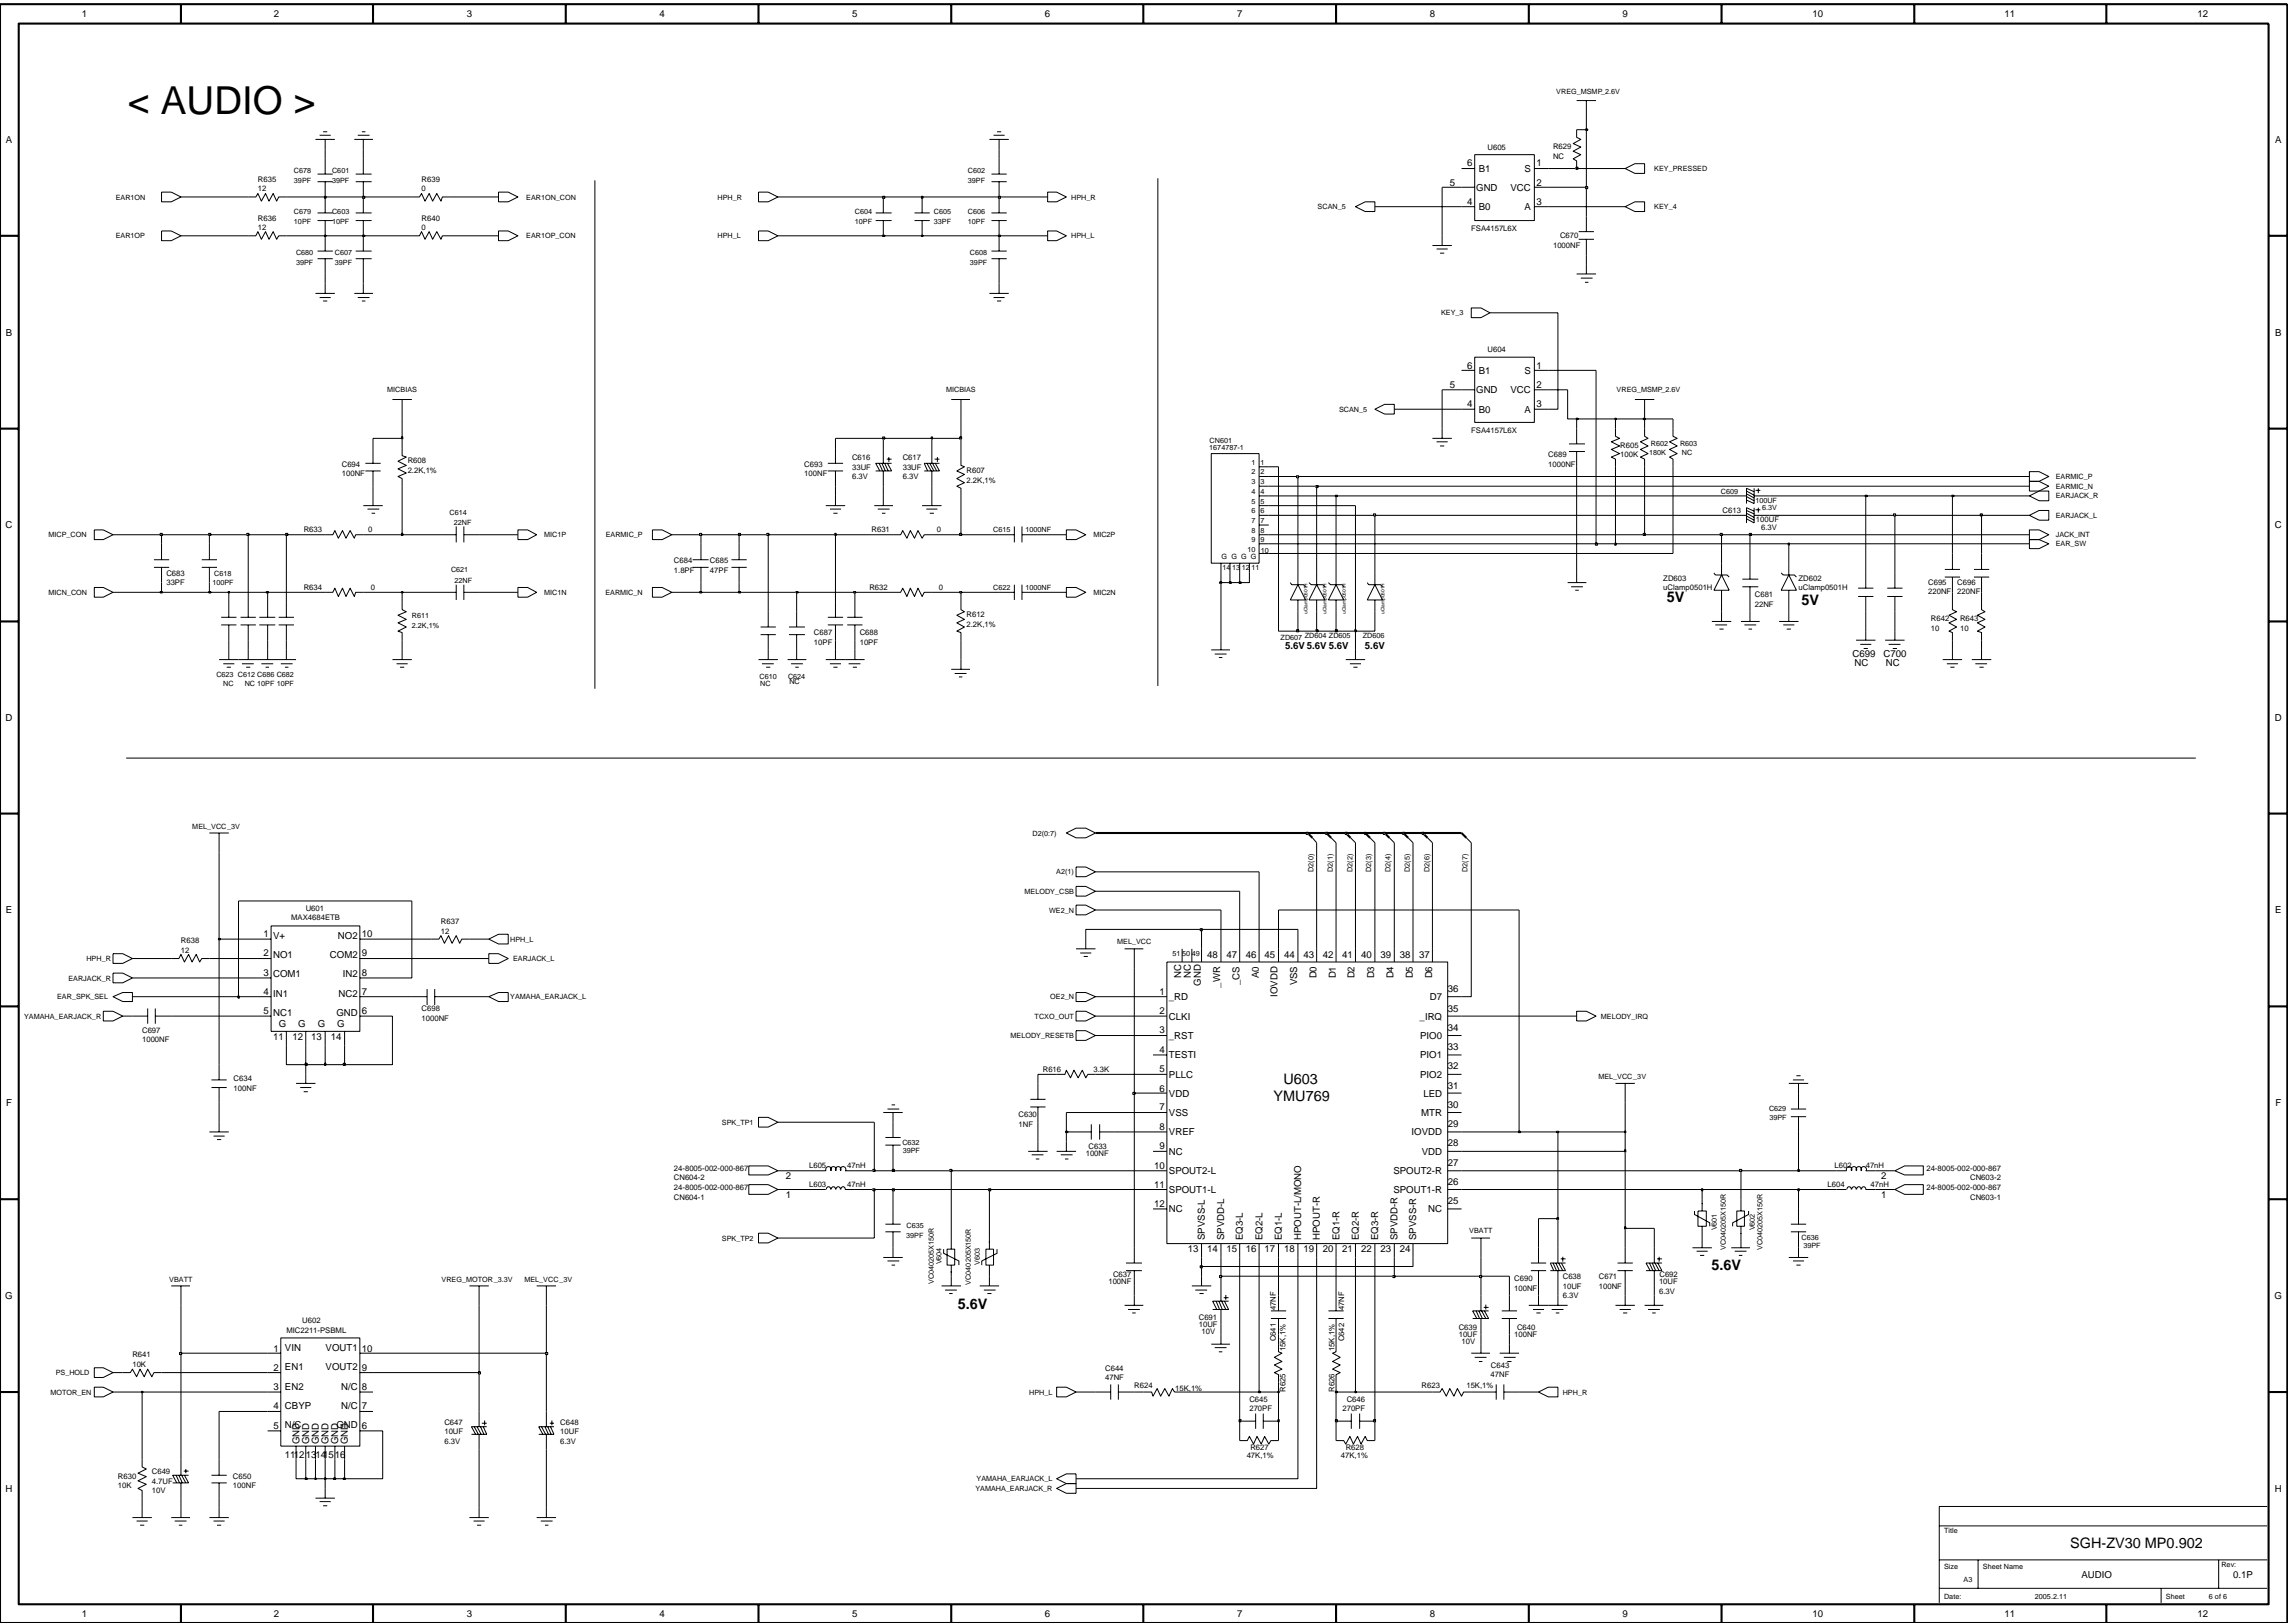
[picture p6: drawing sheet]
<svg xmlns="http://www.w3.org/2000/svg" width="279mm" height="198mm" viewBox="0 0 279 198" stroke-linecap="round" stroke-linejoin="round" font-family="sans-serif">
<defs><g id="words">
<text font-size="4.7" x="15.6" y="13.9">&lt; AUDIO &gt;</text>
<g font-size="1.8">
<text x="203.6" y="73.5">5V</text>
<text x="220" y="73.8">5V</text>
<text x="155.5" y="134.4">YMU769</text>
<text x="156.7" y="132.4">U603</text>
<text x="209" y="155">5.6V</text>
<text x="117" y="159.7">5.6V</text>
<text x="252.8" y="188.9">SGH-ZV30 MP0.902</text>
</g>
<g font-size="1.2">
<text x="10" y="2.1">1</text>
<text x="33.5" y="2.1">2</text>
<text x="57" y="2.1">3</text>
<text x="80.5" y="2.1">4</text>
<text x="104.1" y="2.1">5</text>
<text x="127.6" y="2.1">6</text>
<text x="151.1" y="2.1">7</text>
<text x="174.6" y="2.1">8</text>
<text x="198.1" y="2.1">9</text>
<text x="221.3" y="2.1">10</text>
<text x="244.8" y="2.1">11</text>
<text x="268.3" y="2.1">12</text>
<text x=".7" y="17.4">A</text>
<text x="277.8" y="17.4">A</text>
<text x="177" y="22.7">5</text>
<text x="179.2" y="20.3">6</text>
<text x="180.3" y="23.3">GND</text>
<text x="180.6" y="21">B1</text>
<text x="184.5" y="23.3">VCC</text>
<text x="186.2" y="21">S</text>
<text x="187.6" y="20.3">1</text>
<text x="187.6" y="22.7">2</text>
<text x="179.2" y="25">4</text>
<text x="180.6" y="25.6">B0</text>
<text x="186.2" y="25.6">A</text>
<text x="187.6" y="25">3</text>
<text x=".7" y="41">B</text>
<text x="277.8" y="41">B</text>
<text x="177" y="47.3">5</text>
<text x="179.2" y="45">6</text>
<text x="180.3" y="48">GND</text>
<text x="180.6" y="45.6">B1</text>
<text x="184.5" y="48">VCC</text>
<text x="186.2" y="45.6">S</text>
<text x="187.6" y="45">1</text>
<text x="187.6" y="47.3">2</text>
<text x="179.2" y="49.7">4</text>
<text x="180.6" y="50.4">B0</text>
<text x="186.2" y="50.4">A</text>
<text x="187.6" y="49.7">3</text>
<text x=".7" y="64.5">C</text>
<text x="277.8" y="64.5">C</text>
<text x="156.9" y="79.2">5.6V 5.6V 5.6V</text>
<text x="166.7" y="79.2">5.6V</text>
<text x="226.2" y="80.2">C699</text>
<text x="226.5" y="81.3">NC</text>
<text x="230" y="80.2">C700</text>
<text x="230.3" y="81.3">NC</text>
<text x=".7" y="88">D</text>
<text x="277.8" y="88">D</text>
<text x=".7" y="111.5">E</text>
<text x="277.8" y="111.5">E</text>
<text x="32.2" y="116.8">2</text>
<text x="32.2" y="114.4">1</text>
<text x="32.2" y="119.1">3</text>
<text x="33.4" y="114.6">V+</text>
<text x="33.4" y="116.9">NO1</text>
<text x="33.4" y="119.3">COM1</text>
<text x="40.3" y="116.9">COM2</text>
<text x="41.3" y="114.6">NO2</text>
<text x="41.9" y="119.3">IN2</text>
<text x="44.2" y="119.1">8</text>
<text x="44.2" y="114.4">10</text>
<text x="44.2" y="116.8">9</text>
<text x="144.3" y="119.4" transform="rotate(-90 144.3 119.4)">NC</text>
<text x="145.4" y="119.4" transform="rotate(-90 145.4 119.4)">NC</text>
<text x="147.4" y="116.9">48</text>
<text x="149.8" y="116.9">47</text>
<text x="152.1" y="116.9">46</text>
<text x="153.7" y="119.4" transform="rotate(-90 153.7 119.4)">A0</text>
<text x="154.4" y="116.9">45</text>
<text x="156.8" y="116.9">44</text>
<text x="159.2" y="116.9">43</text>
<text x="160.8" y="119.4" transform="rotate(-90 160.8 119.4)">D0</text>
<text x="161.5" y="116.9">42</text>
<text x="163.1" y="119.4" transform="rotate(-90 163.1 119.4)">D1</text>
<text x="163.9" y="116.9">41</text>
<text x="165.4" y="119.4" transform="rotate(-90 165.4 119.4)">D2</text>
<text x="166.2" y="116.9">40</text>
<text x="167.8" y="119.4" transform="rotate(-90 167.8 119.4)">D3</text>
<text x="168.6" y="116.9">39</text>
<text x="170.2" y="119.4" transform="rotate(-90 170.2 119.4)">D4</text>
<text x="170.9" y="116.9">38</text>
<text x="172.5" y="119.4" transform="rotate(-90 172.5 119.4)">D5</text>
<text x="173.3" y="116.9">37</text>
<text x="174.9" y="119.4" transform="rotate(-90 174.9 119.4)">D6</text>
<text x="32.2" y="121.5">4</text>
<text x="32.2" y="123.8">5</text>
<text x="33.4" y="121.7">IN1</text>
<text x="33.4" y="124">NC1</text>
<text x="34.1" y="125.4">G</text>
<text x="36.4" y="125.4">G</text>
<text x="38.8" y="125.4">G</text>
<text x="41.1" y="124">GND</text>
<text x="41.2" y="125.4">G</text>
<text x="41.3" y="121.7">NC2</text>
<text x="44.2" y="123.8">6</text>
<text x="44.2" y="121.5">7</text>
<text x="141.6" y="121.5">1</text>
<text x="141.6" y="123.8">2</text>
<text x="142.7" y="122.1">_RD</text>
<text x="142.7" y="124.5">CLKI</text>
<text x="146.6" y="120.3" transform="rotate(-90 146.6 120.3)">GND</text>
<text x="149" y="120.6" transform="rotate(-90 149 120.6)">_WR</text>
<text x="151.4" y="120.2" transform="rotate(-90 151.4 120.2)">_CS</text>
<text x="156" y="121.7" transform="rotate(-90 156 121.7)">IOVDD</text>
<text x="158.4" y="120.3" transform="rotate(-90 158.4 120.3)">VSS</text>
<text x="173.4" y="124.5">_IRQ</text>
<text x="174.6" y="122.1">D7</text>
<text x="176.8" y="123.5">35</text>
<text x="176.8" y="125.8">34</text>
<text x="176.8" y="121.1">36</text>
<text x="33.4" y="127">11</text>
<text x="35.7" y="127">12</text>
<text x="38" y="127">13</text>
<text x="40.4" y="127">14</text>
<text x="141.6" y="126.2">3</text>
<text x="141.6" y="130.9">5</text>
<text x="141.6" y="128.5">4</text>
<text x="142.7" y="126.8">_RST</text>
<text x="142.7" y="131.6">PLLC</text>
<text x="142.7" y="129.2">TESTI</text>
<text x="173.4" y="126.8">PIO0</text>
<text x="173.4" y="129.2">PIO1</text>
<text x="173.4" y="131.6">PIO2</text>
<text x="176.8" y="128.2">33</text>
<text x="176.8" y="130.5">32</text>
<text x=".7" y="135">F</text>
<text x="141.6" y="137.9">8</text>
<text x="141.6" y="133.3">6</text>
<text x="141.6" y="135.6">7</text>
<text x="142.7" y="133.9">VDD</text>
<text x="142.7" y="136.2">VSS</text>
<text x="173.6" y="136.2">MTR</text>
<text x="173.8" y="133.9">LED</text>
<text x="176.8" y="137.6">29</text>
<text x="176.8" y="132.9">31</text>
<text x="176.8" y="135.3">30</text>
<text x="277.9" y="135">F</text>
<text x="96" y="143.9">2</text>
<text x="140.9" y="142.7">10</text>
<text x="141.6" y="140.3">9</text>
<text x="142.7" y="138.6">VREF</text>
<text x="142.7" y="141">NC</text>
<text x="142.7" y="143.3">SPOUT2-L</text>
<text x="170.2" y="143.3">SPOUT2-R</text>
<text x="172.4" y="138.6">IOVDD</text>
<text x="173.6" y="141">VDD</text>
<text x="176.8" y="139.9">28</text>
<text x="176.8" y="142.3">27</text>
<text x="229.7" y="143.9">2</text>
<text x="96" y="146.3">1</text>
<text x="140.9" y="147.3">12</text>
<text x="140.9" y="145">11</text>
<text x="142.7" y="145.6">SPOUT1-L</text>
<text x="142.7" y="148">NC</text>
<text x="170.2" y="145.6">SPOUT1-R</text>
<text x="174.4" y="148">NC</text>
<text x="176.8" y="144.7">26</text>
<text x="176.8" y="147">25</text>
<text x="229.7" y="146.3">1</text>
<text x="145" y="152.9">13</text>
<text x="147.1" y="151.4" transform="rotate(-90 147.1 151.4)">SPVSS-L</text>
<text x="147.4" y="152.9">14</text>
<text x="149.5" y="151.4" transform="rotate(-90 149.5 151.4)">SPVDD-L</text>
<text x="149.8" y="152.9">15</text>
<text x="151.8" y="151.4" transform="rotate(-90 151.8 151.4)">EQ3-L</text>
<text x="152.1" y="152.9">16</text>
<text x="154.2" y="151.4" transform="rotate(-90 154.2 151.4)">EQ2-L</text>
<text x="154.4" y="152.9">17</text>
<text x="156.5" y="151.4" transform="rotate(-90 156.5 151.4)">EQ1-L</text>
<text x="156.8" y="152.9">18</text>
<text x="158.9" y="151.4" transform="rotate(-90 158.9 151.4)">HPOUT-L/MONO</text>
<text x="159.2" y="152.9">19</text>
<text x="161.2" y="151.4" transform="rotate(-90 161.2 151.4)">HPOUT-R</text>
<text x="161.5" y="152.9">20</text>
<text x="163.6" y="151.4" transform="rotate(-90 163.6 151.4)">EQ1-R</text>
<text x="163.9" y="152.9">21</text>
<text x="165.9" y="151.4" transform="rotate(-90 165.9 151.4)">EQ2-R</text>
<text x="166.2" y="152.9">22</text>
<text x="168.3" y="151.4" transform="rotate(-90 168.3 151.4)">EQ3-R</text>
<text x="168.6" y="152.9">23</text>
<text x="170.7" y="151.4" transform="rotate(-90 170.7 151.4)">SPVDD-R</text>
<text x="170.9" y="152.9">24</text>
<text x="173" y="151.4" transform="rotate(-90 173 151.4)">SPVSS-R</text>
<text x=".6" y="158.6">G</text>
<text x="277.8" y="158.6">G</text>
<text x="33.4" y="165">1</text>
<text x="33.4" y="167.4">2</text>
<text x="34.8" y="164.9">VIN</text>
<text x="34.8" y="167.3">EN1</text>
<text x="39.8" y="164.9">VOUT1</text>
<text x="39.8" y="167.3">VOUT2</text>
<text x="44.2" y="165">10</text>
<text x="44.2" y="167.4">9</text>
<text x="33.4" y="172">4</text>
<text x="33.4" y="169.7">3</text>
<text x="34.8" y="172">CBYP</text>
<text x="34.8" y="169.7">EN2</text>
<text x="41.7" y="169.7">N/C</text>
<text x="41.7" y="172">N/C</text>
<text x="44.2" y="169.7">8</text>
<text x="44.2" y="172">7</text>
<text x="33.4" y="174.4">5</text>
<text x="34.8" y="174.3">N/C</text>
<text x="34.8" y="178">111213141516</text>
<text x="36.6" y="176.3" transform="rotate(-90 36.6 176.3)">GND</text>
<text x="37.7" y="176.3" transform="rotate(-90 37.7 176.3)">GND</text>
<text x="38.9" y="176.3" transform="rotate(-90 38.9 176.3)">GND</text>
<text x="40.1" y="176.3" transform="rotate(-90 40.1 176.3)">GND</text>
<text x="41.1" y="174.3">GND</text>
<text x="41.3" y="176.3" transform="rotate(-90 41.3 176.3)">GND</text>
<text x="42.5" y="176.3" transform="rotate(-90 42.5 176.3)">GND</text>
<text x="44.2" y="174.4">6</text>
<text x=".7" y="182.1">H</text>
<text x="277.8" y="182.1">H</text>
<text x="10" y="197.4">1</text>
<text x="33.5" y="197.4">2</text>
<text x="57" y="197.4">3</text>
<text x="80.5" y="197.4">4</text>
<text x="104.1" y="197.4">5</text>
<text x="127.6" y="197.4">6</text>
<text x="151.1" y="197.4">7</text>
<text x="174.6" y="197.4">8</text>
<text x="198.1" y="197.4">9</text>
<text x="221.3" y="197.4">10</text>
<text x="244.8" y="197.4">11</text>
<text x="254.2" y="192.6">AUDIO</text>
<text x="268.3" y="197.4">12</text>
<text x="272.7" y="192.6">0.1P</text>
</g>
<g font-size=".9">
<text x="190.1" y="11.5">VREG_MSMP_2.6V</text>
<text x="31.5" y="22.2">R635</text>
<text x="31.5" y="23.4">12</text>
<text x="35.9" y="21.2">C678</text>
<text x="35.9" y="22.4">39PF</text>
<text x="40.6" y="22.4">39PF</text>
<text x="40.6" y="21.2">C601</text>
<text x="51.5" y="23.4">0</text>
<text x="51.5" y="22.2">R639</text>
<text x="118.2" y="22.4">39PF</text>
<text x="118.2" y="21.2">C602</text>
<text x="181.6" y="18.3">U605</text>
<text x="189.7" y="18.2">R629</text>
<text x="189.7" y="19.4">NC</text>
<text x="202" y="20.9">KEY_PRESSED</text>
<text x="14.1" y="24.4">EAR1ON</text>
<text x="14.1" y="29.1">EAR1OP</text>
<text x="31.5" y="28.1">12</text>
<text x="31.5" y="26.9">R636</text>
<text x="35.9" y="26.2">C679</text>
<text x="35.9" y="27.3">10PF</text>
<text x="40.6" y="27.3">10PF</text>
<text x="40.6" y="26.2">C603</text>
<text x="51.5" y="28.1">0</text>
<text x="51.5" y="26.9">R640</text>
<text x="64.3" y="29.1">EAR1OP_CON</text>
<text x="64.3" y="24.4">EAR1ON_CON</text>
<text x="87.6" y="29.1">HPH_L</text>
<text x="87.6" y="24.4">HPH_R</text>
<text x="104.4" y="26.2">C604</text>
<text x="104.4" y="27.3">10PF</text>
<text x="114" y="27.3">33PF</text>
<text x="114" y="26.2">C605</text>
<text x="118.2" y="27.3">10PF</text>
<text x="118.2" y="26.2">C606</text>
<text x="130.8" y="29.1">HPH_L</text>
<text x="130.8" y="24.4">HPH_R</text>
<text x="160.9" y="25.5">SCAN_5</text>
<text x="179.7" y="28.2">FSA4157L6X</text>
<text x="190.5" y="29">C670</text>
<text x="202" y="25.5">KEY_4</text>
<text x="36.2" y="32.3">39PF</text>
<text x="36.2" y="31.2">C680</text>
<text x="40.9" y="31.2">C607</text>
<text x="40.9" y="32.3">39PF</text>
<text x="118.4" y="31.2">C608</text>
<text x="118.4" y="32.3">39PF</text>
<text x="189.7" y="30.2">1000NF</text>
<text x="176" y="38.5">KEY_3</text>
<text x="47.3" y="47.9">MICBIAS</text>
<text x="115.5" y="47.9">MICBIAS</text>
<text x="181.6" y="43">U604</text>
<text x="197.4" y="47.9">VREG_MSMP_2.6V</text>
<text x="163.5" y="50.3">SCAN_5</text>
<text x="179.7" y="52.9">FSA4157L6X</text>
<text x="41.7" y="58.2">100NF</text>
<text x="41.7" y="57">C694</text>
<text x="49.8" y="56.6">R608</text>
<text x="49.8" y="57.7">2.2K,1%</text>
<text x="98.2" y="57">C693</text>
<text x="98.2" y="58.2">100NF</text>
<text x="104.1" y="58.5">6.3V</text>
<text x="104.1" y="57.3">33UF</text>
<text x="104.1" y="56.1">C616</text>
<text x="110.2" y="56.1">C617</text>
<text x="110.2" y="57.3">33UF</text>
<text x="110.2" y="58.5">6.3V</text>
<text x="118" y="57.7">R607</text>
<text x="118" y="58.9">2.2K,1%</text>
<text x="147.7" y="54.9">1674787-1</text>
<text x="147.7" y="54.1">CN601</text>
<text x="152.8" y="56.8">1</text>
<text x="152.8" y="57.9">2 2</text>
<text x="152.8" y="59.1">3</text>
<text x="153.9" y="56.8">1</text>
<text x="153.9" y="59.1">3</text>
<text x="189.1" y="55.8">C689</text>
<text x="189.1" y="57">1000NF</text>
<text x="197.9" y="55.8">100K</text>
<text x="197.9" y="54.7">R605</text>
<text x="201.4" y="55.6">180K</text>
<text x="201.6" y="54.4">R602</text>
<text x="205.2" y="54.4">R603</text>
<text x="205.4" y="55.6">NC</text>
<text x="251" y="59.7">EARMIC_N</text>
<text x="251" y="58.5">EARMIC_P</text>
<text x="5.9" y="65.6">MICP_CON</text>
<text x="37.1" y="64.9">R633</text>
<text x="45" y="64.9">0</text>
<text x="54.9" y="62.9">C614</text>
<text x="55.4" y="64.1">22NF</text>
<text x="66.5" y="65.6">MIC1P</text>
<text x="74" y="65.6">EARMIC_P</text>
<text x="106.4" y="64.9">R631</text>
<text x="114.4" y="64.9">0</text>
<text x="121.3" y="64.9">C615</text>
<text x="125.2" y="64.9">1000NF</text>
<text x="133.5" y="65.6">MIC2P</text>
<text x="152.8" y="60.3">4 4</text>
<text x="152.8" y="61.5">5</text>
<text x="152.8" y="62.7">6 6</text>
<text x="152.8" y="63.8">7</text>
<text x="152.8" y="65">8 8</text>
<text x="153.9" y="61.5">5</text>
<text x="153.9" y="63.8">7</text>
<text x="210.2" y="60.3">C609</text>
<text x="210.3" y="62.6">C613</text>
<text x="214.4" y="61.4">100UF</text>
<text x="214.4" y="63.8">100UF</text>
<text x="215.1" y="64.7">6.3V</text>
<text x="215.2" y="62.3">6.3V</text>
<text x="251" y="65.6">JACK_INT</text>
<text x="251" y="60.8">EARJACK_R</text>
<text x="251" y="63.2">EARJACK_L</text>
<text x="20.3" y="71.5">33PF</text>
<text x="20.3" y="70.3">C683</text>
<text x="25.9" y="71.5">100PF</text>
<text x="26.2" y="70.3">C618</text>
<text x="37.1" y="72">R634</text>
<text x="45.3" y="72">0</text>
<text x="55.1" y="69.9">C621</text>
<text x="55.5" y="71.1">22NF</text>
<text x="82.3" y="69.9">1.8PF</text>
<text x="82.3" y="68.7">C684</text>
<text x="86.7" y="69.9">47PF</text>
<text x="86.7" y="68.7">C685</text>
<text x="106.2" y="72">R632</text>
<text x="114.6" y="72">0</text>
<text x="121.3" y="72">C622</text>
<text x="125.2" y="72">1000NF</text>
<text x="149.2" y="68.2">G G G G</text>
<text x="149.3" y="69.6">14</text>
<text x="150.5" y="69.6">13</text>
<text x="151.6" y="69.6">12</text>
<text x="152.3" y="67.4">10</text>
<text x="152.8" y="69.6">11</text>
<text x="152.8" y="66.2">9</text>
<text x="153.9" y="66.2">9</text>
<text x="154" y="67.6">10</text>
<text x="203.1" y="72">uClamp0501H</text>
<text x="203.1" y="70.9">ZD603</text>
<text x="219.6" y="72">uClamp0501H</text>
<text x="219.6" y="70.9">ZD602</text>
<text x="235.5" y="71.5">C695</text>
<text x="239" y="71.5">C696</text>
<text x="251" y="66.7">EAR_SW</text>
<text x="5.9" y="72.6">MICN_CON</text>
<text x="50.3" y="75.4">R611</text>
<text x="50.3" y="76.6">2.2K,1%</text>
<text x="66.5" y="72.6">MIC1N</text>
<text x="73.9" y="72.6">EARMIC_N</text>
<text x="99.4" y="77.6">C687</text>
<text x="105" y="77.6">C688</text>
<text x="118" y="76.5">2.2K,1%</text>
<text x="118" y="75.4">R612</text>
<text x="133.5" y="72.6">MIC2N</text>
<text x="159.3" y="77.9">ZD604 ZD605</text>
<text x="166.4" y="77.9">ZD606</text>
<text x="214.3" y="74.1">22NF</text>
<text x="214.3" y="72.9">C681</text>
<text x="235.5" y="72.6">220NF</text>
<text x="235.8" y="77">10</text>
<text x="235.8" y="75.9">R642</text>
<text x="239" y="72.6">220NF</text>
<text x="239.4" y="77">10</text>
<text x="239.4" y="75.9">R643</text>
<text x="26.4" y="82.6">C623 C612 C686 C682</text>
<text x="27.3" y="83.7">NC</text>
<text x="29.9" y="83.7">NC 10PF 10PF</text>
<text x="92.8" y="82.9">C610</text>
<text x="92.8" y="83.7">NC</text>
<text x="96.2" y="82.9">C624</text>
<text x="96.4" y="83.5">NC</text>
<text x="99.4" y="78.7">10PF</text>
<text x="105" y="78.7">10PF</text>
<text x="156.4" y="78.1">ZD607</text>
<text x="23.5" y="101.1">MEL_VCC_3V</text>
<text x="126.1" y="102">D2(0:7)</text>
<text x="129" y="106.7">A2(1)</text>
<text x="160.4" y="106.4" transform="rotate(-90 160.4 106.4)">D2(0)</text>
<text x="162.8" y="106.4" transform="rotate(-90 162.8 106.4)">D2(1)</text>
<text x="165.1" y="106.4" transform="rotate(-90 165.1 106.4)">D2(2)</text>
<text x="167.4" y="106.4" transform="rotate(-90 167.4 106.4)">D2(3)</text>
<text x="169.8" y="106.4" transform="rotate(-90 169.8 106.4)">D2(4)</text>
<text x="172.2" y="106.4" transform="rotate(-90 172.2 106.4)">D2(5)</text>
<text x="174.5" y="106.4" transform="rotate(-90 174.5 106.4)">D2(6)</text>
<text x="179.2" y="106.4" transform="rotate(-90 179.2 106.4)">D2(7)</text>
<text x="35.6" y="112.3">MAX4684ETB</text>
<text x="37.3" y="111.2">U601</text>
<text x="53.8" y="112.8">R637</text>
<text x="53.8" y="114">12</text>
<text x="125.1" y="109.1">MELODY_CSB</text>
<text x="128.1" y="111.4">WE2_N</text>
<text x="8.4" y="119.7">EARJACK_R</text>
<text x="10.6" y="117.3">HPH_R</text>
<text x="22.1" y="115.1">R638</text>
<text x="22.1" y="116.3">12</text>
<text x="62.3" y="115">HPH_L</text>
<text x="62.7" y="117.3">EARJACK_L</text>
<text x="136.4" y="115.3">MEL_VCC</text>
<text x="143.2" y="116.7">51</text>
<text x="144.4" y="116.7">50</text>
<text x="145.5" y="116.7">49</text>
<text x="2.9" y="124.3">YAMAHA_EARJACK_R</text>
<text x="7" y="122">EAR_SPK_SEL</text>
<text x="51.5" y="123.4">C698</text>
<text x="51.5" y="124.6">1000NF</text>
<text x="62.3" y="122">YAMAHA_EARJACK_L</text>
<text x="126.3" y="124.3">TCXO_OUT</text>
<text x="128.3" y="122">OE2_N</text>
<text x="195.5" y="124.3">MELODY_IRQ</text>
<text x="17.4" y="127.3">1000NF</text>
<text x="17.4" y="126.2">C697</text>
<text x="28.5" y="132">C634</text>
<text x="123.4" y="126.7">MELODY_RESETB</text>
<text x="127.3" y="130.8">R616</text>
<text x="133.5" y="130.8">3.3K</text>
<text x="195.2" y="131.7">MEL_VCC_3V</text>
<text x="28.5" y="133.2">100NF</text>
<text x="88.2" y="137.3">SPK_TP1</text>
<text x="124.4" y="136.4">C630</text>
<text x="124.4" y="137.6">1NF</text>
<text x="216" y="135.6">C629</text>
<text x="216.1" y="136.7">39PF</text>
<text x="82.3" y="142.9">24-8005-002-000-867</text>
<text x="98.8" y="142.6">L605</text>
<text x="103.5" y="142.6">47nH</text>
<text x="110.2" y="139.8">C632</text>
<text x="110.2" y="140.8">39PF</text>
<text x="132.6" y="141.1">100NF</text>
<text x="132.9" y="140.2">C633</text>
<text x="224" y="142.6">L602</text>
<text x="227.8" y="142.6">47nH</text>
<text x="235.2" y="142.9">24-8005-002-000-867</text>
<text x="82.3" y="146.5">CN604-1</text>
<text x="82.3" y="145.3">24-8005-002-000-867</text>
<text x="82.3" y="144.1">CN604-2</text>
<text x="98.8" y="144.9">L603</text>
<text x="103.5" y="144.9">47nH</text>
<text x="110.7" y="149.9">C635</text>
<text x="223.2" y="144.9">L604</text>
<text x="228.4" y="144.9">47nH</text>
<text x="235.2" y="145.3">24-8005-002-000-867</text>
<text x="240.6" y="146.5">CN603-1</text>
<text x="240.6" y="144.1">CN603-2</text>
<text x="88.2" y="151.4">SPK_TP2</text>
<text x="110.7" y="151.1">39PF</text>
<text x="115" y="154.3" transform="rotate(-90 115 154.3)">V604</text>
<text x="119.6" y="154.4" transform="rotate(-90 119.6 154.4)">V603</text>
<text x="135.9" y="155.9">C637</text>
<text x="179.4" y="150.5">VBATT</text>
<text x="202.6" y="155.9">C692</text>
<text x="209.6" y="150.2" transform="rotate(-90 209.6 150.2)">V601</text>
<text x="210.7" y="152.6" transform="rotate(-90 210.7 152.6)">VC040205X150R</text>
<text x="214.3" y="150.2" transform="rotate(-90 214.3 150.2)">V602</text>
<text x="215.2" y="152.6" transform="rotate(-90 215.2 152.6)">VC040205X150R</text>
<text x="220" y="151.4">C636</text>
<text x="220.2" y="152.3">39PF</text>
<text x="20.7" y="156.4">VBATT</text>
<text x="36.9" y="161.5">U602</text>
<text x="53.9" y="156.4">VREG_MOTOR_3.3V</text>
<text x="64" y="156.4">MEL_VCC_3V</text>
<text x="114" y="156.7" transform="rotate(-90 114 156.7)">VC040205X150R</text>
<text x="118.5" y="156.8" transform="rotate(-90 118.5 156.8)">VC040205X150R</text>
<text x="135.4" y="156.8">100NF</text>
<text x="146.4" y="162">10UF</text>
<text x="146.4" y="161.1">C691</text>
<text x="155.8" y="159.9" transform="rotate(-90 155.8 159.9)">47NF</text>
<text x="164.1" y="159.9" transform="rotate(-90 164.1 159.9)">47NF</text>
<text x="184.9" y="157.6">100NF</text>
<text x="184.9" y="156.4">C690</text>
<text x="190.8" y="158.5">6.3V</text>
<text x="190.8" y="157.3">10UF</text>
<text x="190.8" y="156.1">C638</text>
<text x="195.2" y="156.1">C671</text>
<text x="195.2" y="157.3">100NF</text>
<text x="202.6" y="156.8">10UF</text>
<text x="202.6" y="157.9">6.3V</text>
<text x="6.8" y="167.9">PS_HOLD</text>
<text x="16.2" y="166.9">10K</text>
<text x="16.2" y="165.7">R641</text>
<text x="35" y="162.7">MIC2211-PSBML</text>
<text x="135" y="167.3">C644</text>
<text x="146.7" y="162.9">10V</text>
<text x="155.8" y="163.7" transform="rotate(-90 155.8 163.7)">C641</text>
<text x="157" y="164.9" transform="rotate(-90 157 164.9)">15K,1%</text>
<text x="162.9" y="164.9" transform="rotate(-90 162.9 164.9)">15K,1%</text>
<text x="164.1" y="163.7" transform="rotate(-90 164.1 163.7)">C642</text>
<text x="178.1" y="163.2">10UF</text>
<text x="178.1" y="162.3">C639</text>
<text x="178.5" y="164.1">10V</text>
<text x="182.1" y="167">C643</text>
<text x="184.9" y="163.2">100NF</text>
<text x="185.3" y="162.3">C640</text>
<text x="6.2" y="170.2">MOTOR_EN</text>
<text x="54.3" y="173.9">C647</text>
<text x="68.4" y="173.9">C648</text>
<text x="125.7" y="170.2">HPH_L</text>
<text x="135" y="168.5">47NF</text>
<text x="138.5" y="169.4">R624</text>
<text x="143.5" y="169.7">15K,1%</text>
<text x="152.6" y="172.3">270PF</text>
<text x="152.6" y="171.1">C645</text>
<text x="157" y="169.9" transform="rotate(-90 157 169.9)">R625</text>
<text x="162.9" y="169.9" transform="rotate(-90 162.9 169.9)">R626</text>
<text x="163.9" y="172.3">270PF</text>
<text x="164.5" y="171.1">C646</text>
<text x="173.6" y="169.4">R623</text>
<text x="179.1" y="169.4">15K,1%</text>
<text x="182" y="168.1">47NF</text>
<text x="190.8" y="170.2">HPH_R</text>
<text x="18.5" y="179.9">C649</text>
<text x="54.3" y="176.3">6.3V</text>
<text x="54.3" y="175.1">10UF</text>
<text x="68.4" y="175.1">10UF</text>
<text x="68.4" y="176.3">6.3V</text>
<text x="152.2" y="178">47K,1%</text>
<text x="152.7" y="177">R627</text>
<text x="163.7" y="178">47K,1%</text>
<text x="164.3" y="177">R628</text>
<text x="14.4" y="180.5">R630</text>
<text x="14.4" y="181.7">10K</text>
<text x="18.5" y="182.3">10V</text>
<text x="18.5" y="181.1">4.7UF</text>
<text x="28.4" y="180.5">C650</text>
<text x="28.4" y="181.7">100NF</text>
<text x="119.1" y="182">YAMAHA_EARJACK_R</text>
<text x="119.3" y="180.8">YAMAHA_EARJACK_L</text>
<text x="237.4" y="191.6">Size</text>
<text x="237.4" y="187.2">Title</text>
<text x="242.1" y="191.6">Sheet Name</text>
<text x="271.3" y="191.3">Rev:</text>
<text x="237.4" y="195.1">Date:</text>
<text x="239.8" y="193.1">A3</text>
<text x="248.5" y="195.1">2005.2.11</text>
<text x="264.5" y="195.1">Sheet</text>
<text x="269.7" y="195.1">6 of 6</text>
</g>
<g font-size=".6">
<text x="159.7" y="74.9" transform="rotate(-90 159.7 74.9)">uClamp0501H</text>
<text x="162" y="74.9" transform="rotate(-90 162 74.9)">uClamp0501H</text>
<text x="164.3" y="74.9" transform="rotate(-90 164.3 74.9)">uClamp0501H</text>
<text x="169.1" y="74.9" transform="rotate(-90 169.1 74.9)">uClamp0501H</text>
</g>
</g></defs>
<g fill="none" stroke="#000" stroke-width=".12">
<path d="M38.5 17h2.4M39 16.5h1.4M39.5 16.1h.5M39.7 17v1.2M39.7 19.4v1.9M43.3 17h2.3M43.7 16.5h1.4M44.2 16.1h.4M44.4 17v1.2M44.4 19.4v1.9M120.8 17h2.4M121.3 16.5h1.4"/>
<path d="M121.8 16.1h.5M122 17v1.2M122 19.4v1.9M180.1 18.9h7.3v8h-7.3zM192.5 15.8v1l.5 .2-.9 .5 .9 .4-.9 .6 .9 .4-.9 .5 .4 .2v1M192.5 12.3h2.4M193.7 12.3v2.3M19.7 23.5h1.2l1.2 .5-1.2 .6h-1.2zM19.7 28.2h1.2l1.2 .6-1.2 .6h-1.2zM30.3 24h.9l.3-.4 .4 1 .5-1 .5 1 .5-1 .4 1 .2-.6h1M30.3 28.8h.9l.3-.5 .4 .9 .5-.9 .5 .9 .5-.9 .4 .9 .2-.4h1M38.5 35.8h2.4"/>
<path d="M38.8 31.6h1.8M38.8 30.6h1.8M38.8 22.2h1.8M38.8 21.3h1.8M38.8 26.9h1.8M38.8 26h1.8M39 36.3h1.4M39.5 36.7h.5M39.7 22.2v3.8M39.7 26.9v3.7M39.7 31.6v1.8M39.7 34.6v1.2"/>
<path d="M43.3 35.8h2.3M43.4 31.6h2M43.4 30.6h2M43.4 22.2h2M43.4 21.3h2M43.4 26.9h2M43.4 26h2M43.7 36.3h1.4M44.2 36.7h.4M44.4 22.2v3.8M44.4 26.9v3.7M44.4 31.6v1.8"/>
<path d="M44.4 34.6v1.2M50.3 24h.9l.3-.4 .4 1 .5-1 .4 1 .5-1 .5 1 .2-.6h.9M50.3 28.8h.9l.3-.5 .4 .9 .5-.9 .4 .9 .5-.9 .5 .9 .2-.4h.9M60.9 28.2h1.2l1.1 .6-1.1 .6h-1.2zM60.9 23.5h1.2l1.1 .5-1.1 .6h-1.2zM92.6 28.2h1.2l1.2 .6-1.2 .6h-1.2zM92.6 23.5h1.2l1.2 .5-1.2 .6h-1.2zM106.9 26.9h2M106.9 26h2M107.9 24v2M107.9 26.9v1.9M111.7 26.9h1.8"/>
<path d="M111.7 26h1.8M112.6 24v2M112.6 26.9v1.9M120.8 35.8h2.4M121.1 31.6h1.8M121.1 30.6h1.8M121.1 22.2h1.8M121.1 21.3h1.8M121.1 26.9h1.8M121.1 26h1.8M121.3 36.3h1.4M121.8 36.7h.5"/>
<path d="M122 22.2v3.8M122 26.9v3.7M122 31.6v1.8M122 34.6v1.2M127.9 23.5h1.1l1.2 .5-1.2 .6h-1.1zM127.9 28.2h1.1l1.2 .6-1.2 .6h-1.1zM165.5 25.2l1.2-.6h1.2v1.2h-1.2zM174.9 30h2.4M175.4 30.4h1.4M175.9 30.9h.5M176.1 28.8v1.2M178.5 25.2h1.6"/>
<path d="M178.5 22.9h1.6M178.5 20.6h1.6M179.7 37.6h1.1l1.1 .6-1.1 .6h-1.1zM187.4 25.2h1.7M187.4 22.9h1.7M187.4 20.6h1.7M192.5 33.4h2.4M192.8 29.2h1.8M192.8 28.3h1.8M193 34h1.5M193.5 34.5h.5M193.7 26.4v1.9"/>
<path d="M193.7 29.2v2M193.7 32.3v1.1M198.5 20.6l1.1-.6h1.2v1.2h-1.2zM198.5 25.2l1.1-.6h1.2v1.2h-1.2zM44.6 57.5h1.9M44.6 56.6h1.9M45.6 54.7v1.9M45.6 57.5v1.9M47.9 48.8h2.4M49.1 54.7v.9l.5 .2-1 .5 1 .5-1 .4 1 .5-1 .5 .5 .2v1M49.1 48.8v2.3M101.1 57.5h1.9"/>
<path d="M101.1 56.6h1.9M102 54.7v1.9M102 57.5v1.9M107.4 56.6l.4 .9M107.7 56.6l.4 .9M107.9 54.7v1.9M107.9 57.5v1.9M108 56.6l.5 .9M108.3 56h.6M108.4 56.6l.5 .9h-2M108.5 55.8v.6M108.9 56.6h-2l.5 .9"/>
<path d="M113.2 56.6l.5 .9M113.5 56.6l.5 .9M113.8 54.7v1.9M113.8 57.5v1.9M113.9 56.6l.5 .9M114.1 56h.6M114.2 56.6l.5 .9h-1.8M114.5 55.8v.6M114.7 56.6h-1.8l.4 .9M116.2 48.8h2.2M117.3 55.8v1l.5 .2-1 .5 1 .4-1 .5 1 .5-1 .5 .5 .2v.9M117.3 48.8v2.3"/>
<path d="M147.9 55.4h5.9v13.3h-5.9zM153.8 57h1.1M153.8 58.2h1.1M153.8 59.4h1.1M167.9 50l1.2-.6h1.2v1.1h-1.2zM174.9 53.5h2.4M175.4 53.9h1.4M175.9 54.4h.5M176.1 52.3v1.2M178.5 50h1.6M178.5 47.6h1.6M178.5 45.2h1.6"/>
<path d="M180.1 43.6h7.3v8h-7.3zM187.4 50h1.7M187.4 47.6h1.7M187.4 45.2h1.7M191.6 55.1h1.9M191.6 54.2h1.9M192.5 52.3v1.9M192.5 55.1v1.9M197.3 52.3v1l.5 .2-1 .4 1 .5-1 .5 1 .5-1 .4 .5 .2v1M199.6 48.8h2.4M200.8 52.3v1l.5 .2-1 .4 1 .5-1 .5 1 .5-1 .4 .5 .2v1M200.8 48.8v2.3"/>
<path d="M204.3 52.3v1l.5 .2-.9 .4 .9 .5-.9 .5 .9 .5-.9 .4 .4 .2v1M213.3 59.9l.9 .6M214.2 59.6v1.9l-.9-.5M214.4 59.9h.6M214.7 59.6v.6M247.8 57.6h1.2l1.2 .6-1.2 .6h-1.2zM247.8 58.8h1.2l1.2 .6-1.2 .5h-1.2zM11.5 71.7h1.1l1.2 .6-1.2 .6h-1.1zM11.5 64.7h1.1l1.2 .6-1.2 .6h-1.1zM18.8 69.3h1.9M18.8 68.3h1.9M19.7 66.4v1.9"/>
<path d="M19.7 69.3v1.8M24.6 69.3h1.9M24.6 68.3h1.9M25.6 66.4v1.9M25.6 69.3v1.8M27 76.3h1.9M27 75.4h1.9M27.9 73.5v1.9M27.9 76.3v1.8M27.9 79.3v1.2M29.4 76.3h1.8M29.4 75.4h1.8"/>
<path d="M30.3 73.5v1.9M30.3 76.3v1.8M30.3 79.3v1.2M31.7 76.3h1.9M31.7 75.4h1.9M32.7 73.5v1.9M32.7 76.3v1.8M32.7 79.3v1.2M34 76.3h1.9M34 75.4h1.9M35 73.5v1.9M35 76.3v1.8"/>
<path d="M35 79.3v1.2M39.7 65.3h.9l.3-.5 .4 .9 .5-.9 .4 .9 .6-.9 .5 .9 .1-.4h1M39.7 72.3h.9l.3-.5 .4 1 .5-1 .4 1 .6-1 .5 1 .1-.5h1M44.4 61.7h2.3M44.9 62.1h1.4M45.4 62.7h.4M45.6 60.5v1.2M49.1 73.5v.9l.5 .3-1 .4 1 .5-1 .4 1 .5-1 .5 .5 .2v.9M49.1 79.3v1.2M53.8 72.3h1.9M53.8 65.3h1.9M55.7 64.3v1.9"/>
<path d="M55.7 71.4v1.8M56.6 72.3h1.9M56.6 65.3h1.9M56.6 64.3v1.9M56.6 71.4v1.8M63.2 64.7h1.2l1.1 .6-1.1 .6h-1.2zM63.2 71.7h1.2l1.1 .6-1.1 .6h-1.2zM79.7 71.7h1.2l1.1 .6-1.1 .6h-1.2zM79.7 64.7h1.2l1.1 .6-1.1 .6h-1.2zM84.6 69.3h1.9M84.6 68.3h1.9M85.6 66.4v1.9"/>
<path d="M85.6 69.3v1.8M89.3 69.3h1.9M89.3 68.3h1.9M90.3 66.4v1.9M90.3 69.3v1.8M92.9 77.5h1.8M92.9 76.5h1.8M93.8 74.7v1.8M93.8 77.5v3M96.4 77.5h1.9M96.4 76.5h1.9M97.3 74.7v1.8"/>
<path d="M97.3 77.5v3M100.8 61.7h2.4M101.1 76.3h1.9M101.1 75.4h1.9M101.3 62.1h1.4M101.8 62.7h.5M102 60.5v1.2M102 73.5v1.9M102 76.3v1.8M102 79.3v1.2M103.5 76.3h1.8M103.5 75.4h1.8"/>
<path d="M104.4 73.5v1.9M104.4 76.3v1.8M104.4 79.3v1.2M106.8 61.7h2.3M107.2 62.1h1.4M107.7 62.7h.4M107.9 60.5v1.2M109.1 65.3h.9l.2-.5 .5 .9 .5-.9 .5 .9 .4-.9 .5 .9 .3-.4h.9M109.1 72.3h.9l.2-.5 .5 1 .5-1 .5 1 .4-1 .5 1 .3-.5h.9M112.6 61.7h2.4M113.1 62.1h1.4M113.5 62.7h.5"/>
<path d="M113.8 60.5v1.2M117.3 73.5v.9l.5 .3-1 .4 1 .5-1 .4 1 .5-1 .5 .5 .2v.9M122 72.3h1.9M122 65.3h1.9M123.9 64.3v1.9M123.9 71.4v1.8M124.8 72.3h1.9M124.8 64.3v1.9M124.8 71.4v1.8M124.8 65.3h1.9M130.2 64.7h1.2l1.2 .6-1.2 .6h-1.2zM130.2 71.7h1.2l1.2 .6-1.2 .6h-1.2z"/>
<path d="M147.9 79.3h2.3M148.3 79.8h1.5M149.1 68.7v1.2M149.1 78.1v1.2M150.2 68.7v1.2M151.4 68.7v1.2M152.6 68.7v1.2M153.8 60.5h1.1M153.8 61.7h1.1M153.8 65.3h1.1M153.8 66.4h1.1M153.8 62.9h1.1"/>
<path d="M153.8 64.1h1.1M153.8 67.6h1.1M157.6 71.1l.1 .3h1.5l.2 .2M158.5 71.4l.9 1.8h-1.8zM158.5 69.9v1.5M158.5 73.2v1.5M159.9 71.1l.2 .3h1.4l.3 .2M160.8 71.4l1 1.8h-1.9zM160.8 69.9v1.5M160.8 73.2v1.5M162.2 71.1l.3 .3h1.4l.2 .2M163.2 69.9v1.5"/>
<path d="M163.2 73.2v1.5M163.2 71.4l.9 1.8h-1.9zM165.5 79.3v1.2M167 71.1l.1 .3h1.5l.2 .2M167.9 71.4l.9 1.8h-1.8zM167.9 69.9v1.5M167.9 73.2v1.5M191.4 71.1h2.3M191.9 71.6h1.4M192.4 72.1h.4M192.5 69.9v1.2M209 75.9h2.4"/>
<path d="M209.3 69.9l.2 .3h1.4l.3 .2M209.5 76.3h1.4M210 76.8h.5M210.2 70.2l1 1.9h-1.9zM210.2 68.7v1.5M210.2 72.1v1.4M210.2 74.7v1.2M211.4 60.5h1.9M211.4 62.9h1.9M212.6 75.9h2.3M212.8 71.6h1.9M212.8 70.7h1.9"/>
<path d="M213 76.3h1.5M213.3 60.6l.9 .5M213.3 60.3l.9 .5M213.3 63l.9 .5M213.3 62.3l.9 .4M213.3 62.7l.9 .5M213.5 76.8h.5M213.7 68.7v2M213.7 71.6v1.9M213.7 74.7v1.2M214.2 60l-.9-.4v1.9M214.2 60.5h1.9"/>
<path d="M214.2 62.4l-.9-.4v1.8M214.2 62v1.8l-.9-.5M214.2 62.9h1.9M214.4 62.2h.6M214.7 62v.6M217.3 75.9h2.3M217.5 69.9l.3 .3h1.3l.3 .2M217.8 76.3h1.3M218.2 76.8h.5M218.4 68.7v1.5M218.4 72.1v1.4M218.4 74.7v1.2"/>
<path d="M218.4 70.2l1 1.9h-1.9zM226.7 78.1h2.3M226.9 72.8h1.9M226.9 71.8h1.9M227.2 78.7h1.3M227.6 79.2h.5M227.8 69.9v1.9M227.8 72.8v1.9M227.8 77v1.1M230.2 78.1h2.4M230.5 72.8h1.8M230.5 71.8h1.8"/>
<path d="M230.6 78.7h1.5M231.1 79.2h.5M231.4 69.9v1.9M231.4 72.8v1.9M231.4 77v1.1M237.5 70.4h1.9M237.5 69.5h1.9M238.4 73.5v.9l.5 .3-.9 .4 .9 .5-.9 .4 .9 .5-.9 .5 .4 .2v.9M238.4 67.6v1.9M238.4 70.4v1.9M238.4 79.3v1.2M241 70.4h1.9"/>
<path d="M241 69.5h1.9M242 73.5v.9l.4 .3-.9 .4 .9 .5-.9 .4 .9 .5-.9 .5 .5 .2v.9M242 67.6v1.9M242 70.4v1.9M242 79.3v1.2M247.8 64.7h1.2l1.2 .6-1.2 .6h-1.2zM247.8 65.9h1.2l1.2 .5-1.2 .6h-1.2zM247.8 60.5l1.2-.6h1.2v1.2h-1.2zM247.8 62.9l1.2-.6h1.2v1.2h-1.2zM26.8 80.5h9.4M27.3 81h1.3M27.7 81.4h.5"/>
<path d="M29.5 81h1.5M30.1 81.4h.5M31.9 81h1.5M32.4 81.4h.5M34.3 81h1.4M34.8 81.4h.4M47.9 80.5h2.4M48.4 81h1.4M48.9 81.4h.5M92.6 80.5h2.4M93 81h1.5M93.6 81.4h.5"/>
<path d="M96.2 80.5h2.3M96.6 81h1.4M97.1 81.4h.4M100.8 80.5h4.8M101.3 81h1.4M101.8 81.4h.5M103.6 81h1.5M104.1 81.4h.5M116.2 81.7h2.2M116.6 82.2h1.4M117.1 82.6h.4M117.3 80.5v1.2"/>
<path d="M148.8 80.3h.5M164.3 80.5h2.4M164.8 81h1.4M165.3 81.4h.5M237.2 80.5h2.4M237.7 81h1.4M238.2 81.4h.5M240.8 80.5h2.4M241.2 81h1.5M241.7 81.4h.5M13.8 118.8h1.2l1.2 .6-1.2 .6h-1.2zM13.8 116.4h1.2l1.2 .6-1.2 .6h-1.2z"/>
<path d="M20.9 117h.9l.3-.5 .4 .9 .5-.9 .5 .9 .5-.9 .4 .9 .2-.4h1M25.6 101.7h2.3M26.8 101.7v2.4M31.5 117h1.6M31.5 114.6h1.6M31.5 119.4h1.6M33.1 113h10.8v12.9h-10.8zM43.9 117h1.7M43.9 114.6h1.7M43.9 119.4h1.7M52.7 114.6h.9l.2-.4 .5 .9 .5-.9 .4 .9 .5-.9 .4 .9 .3-.5h.9M59.7 114.6l1.2-.6h1.2v1.2h-1.2z"/>
<path d="M59.7 116.4h1.2l1.2 .6-1.2 .6h-1.2zM130.2 101.7l1.2-.6h1.2l1.2 .6-1.2 .6h-1.2zM131.4 105.8h1.2l1.2 .6-1.2 .6h-1.2zM131.4 108.2h1.2l1.2 .6-1.2 .6h-1.2zM131.4 110.5h1.2l1.2 .6-1.2 .6h-1.2zM131.4 115.8h2.4M131.9 116.3h1.4M132.3 116.8h.5M132.6 114.6v1.2M137.3 115.8h2.3M138.5 115.8v2.4M142.5 117.4h34.3v34.4h-34.3z"/>
<path d="M144.4 115.8v1.6M145.5 115.8v1.6M146.7 115.8v1.6M149.1 115.8v1.6M151.4 115.8v1.6M153.8 115.8v1.6M156.1 115.8v1.6M158.5 115.8v1.6M160.3 102.3l.5 .6M160.8 115.8v1.6M162.6 102.3l.6 .6M163.2 115.8v1.6"/>
<path d="M164.9 102.3l.6 .6M165.5 115.8v1.6M167.3 102.3l.6 .6M167.9 115.8v1.6M169.7 102.3l.6 .6M170.3 115.8v1.6M172 102.3l.6 .6M172.6 115.8v1.6M174.3 102.3l.6 .6M174.9 115.8v1.6M179.1 102.3l.6 .6M12.6 123.4h1.2l1.2 .6-1.2 .6h-1.2z"/>
<path d="M13.8 121.7l1.2-.5h1.2v1.1h-1.2zM16.2 124h1.8M18 123.1v1.9M19 124h1.9M19 123.1v1.9M25.6 138.2h2.3M25.8 131.8h1.9M25.8 132.8h1.9M26.1 138.7h1.3M26.5 139.1h.5M26.8 130v1.8M26.8 132.8v1.8"/>
<path d="M26.8 137v1.2M31.5 124h1.6M31.5 121.7h1.6M35 125.9v1.7M36.2 132.2h2.3M36.7 132.8h1.3M37.1 133.3h.5M37.3 125.9v1.7M37.3 131.1v1.1M39.7 125.9v1.7M42.1 125.9v1.7M43.9 124h1.7"/>
<path d="M43.9 121.7h1.7M50.3 121.7h1.9M52.2 120.7v2M53.1 121.7h1.8M53.1 120.7v2M59.7 121.7l1.2-.5h1.2v1.1h-1.2zM92.6 136.4h1.2l1.2 .6-1.2 .6h-1.2zM107.9 135.8h2.3M108.1 139.8h1.9M108.1 138.9h1.9M108.4 135.4h1.4M108.9 134.9h.4"/>
<path d="M109.1 135.8v3.1M109.1 139.8v1.9M125.8 135.1h1.9M125.8 134.2h1.9M126.7 132.2v2M126.7 135.1v1.9M126.7 139.4v1.1M129 131.1h1l.2-.5 .5 1 .4-1 .6 1 .5-1 .4 1 .2-.5h1M130.2 139.4v1.1M131.4 121.2h1.2l1.2 .5-1.2 .6h-1.2zM131.4 123.4h1.2l1.2 .6-1.2 .6h-1.2zM131.4 125.8h1.2l1.2 .6-1.2 .6h-1.2z"/>
<path d="M131.4 138.2h1.9M133.3 137.2v1.9M134.3 138.2h1.8M134.3 137.2v1.9M140.8 138.2h1.7M140.8 124h1.7M140.8 128.8h1.7M140.8 126.4h1.7M140.8 131.1h1.7M140.8 135.8h1.7M140.8 133.4h1.7M140.8 121.7h1.7"/>
<path d="M176.8 138.2h1.7M176.8 124h1.7M176.8 128.8h1.7M176.8 126.4h1.7M176.8 131.1h1.7M176.8 135.8h1.7M176.8 133.4h1.7M176.8 121.7h1.7M192.5 123.4h1.2l1.2 .6-1.2 .6h-1.2zM197.3 132.2h2.3M198.5 132.2v2.4M218.4 132.2h2.4"/>
<path d="M218.7 135.4h1.9M218.7 136.3h1.9M218.9 131.8h1.4M219.4 131.3h.5M219.6 132.2v3.2M219.6 136.3v1.9M20.9 157h2.3M22.1 157v2.3M57.3 157h2.4M58.5 157v2.3M65.5 157h2.4M66.7 157v2.3"/>
<path d="M91.4 144.6h2.4l1.2 .6-1.2 .6h-2.4zM91.4 142.3h2.4l1.2 .6-1.2 .5h-2.4zM92.6 150.5h1.2l1.2 .6-1.2 .6h-1.2zM99.7 145.2h1.1M99.7 142.9h1.1M100.9 142.9a.34 .34 0 0 1 .3-.5 .34 .34 0 0 1 .3 .5M100.9 145.2l.1-.3h.2h.2v.3M101.5 142.9a.34 .34 0 0 1 .3-.5 .34 .34 0 0 1 .3 .5M101.5 145.2l.1-.3h.2h.1l.1 .3M102.1 142.9a.34 .34 0 0 1 .3-.5 .34 .34 0 0 1 .2 .5M102.1 145.2l.1-.3h.2h.1l.1 .3M102.7 142.9a.34 .34 0 0 1 .3-.5 .34 .34 0 0 1 .2 .5"/>
<path d="M102.7 145.2l.1-.3h.2h.1l.1 .3M103.2 145.2h1.2M103.2 142.9h1.2M107.9 153.5h2.3M108.1 150.4h1.9M108.1 149.4h1.9M108.4 153.9h1.4M108.9 154.4h.4M109.1 147.6v1.8M109.1 150.4v3.1M115 157h2.3M115.2 152.5v.5l1.9 .9v.5"/>
<path d="M115.4 157.5h1.4M115.7 152.5h.9v1.9h-.9zM115.9 157.9h.4M116.2 151.1v1.4M116.2 154.4v2.6M119.6 157h2.4M120.1 157.5h1.5M120.4 152.5h.9v1.9h-.9zM120.6 157.9h.5M120.8 151.1v1.4M120.8 154.4v2.6M121.8 152.5v.5l-1.9 .9v.5"/>
<path d="M125.6 140.5h2.3M126 141h1.4M126.5 141.5h.4M129 140.5h2.4M129.5 141h1.5M130 141.5h.5M137.3 159.3h2.3M137.5 154.2h1.9M137.5 155.1h1.9M137.8 159.9h1.4M138.5 152.3v1.9M138.5 155.1v1.9"/>
<path d="M138.5 158.2v1.1M140.8 140.5h1.7M140.8 147.6h1.7M140.8 145.2h1.7M140.8 142.9h1.7M145.5 157h2.4M146 157.5h1.4M146.5 157.9h.5M146.7 151.8v1.7M146.7 155.8v1.2M148.5 158.8l.4 1.1M148.8 158.8l.5 1.1"/>
<path d="M149.1 151.8v1.7M149.1 157v1.8M149.1 159.9v1.8M149.2 158.8l.5 1.1M149.4 158.4h.6M149.5 158.8l.5 1.1h-1.9M149.7 158.1v.6M150 158.8h-1.9l.5 1.1M151.4 151.8v1.7M153.8 151.8v1.7M156.1 151.8v1.7M156.1 158.2v1.8"/>
<path d="M158.5 151.8v1.7M160.8 151.8v29.9h-29.4M163.2 151.8v1.7M163.2 158.2v1.8M165.5 151.8v1.7M167.9 151.8v1.7M170.3 151.8v1.7M172.6 151.8v1.7M176.8 140.5h1.7M176.8 147.6h1.7M176.8 145.2h1.7M176.8 142.9h1.7"/>
<path d="M179.7 151.1h2.2M180.8 151.1v2.4M180.8 158.2v1.8M181.2 159.6h.6M181.4 159.3v.6M184.3 158.2v1.8M186.7 159.3h4.7M186.9 154.2h1.9M186.9 155.1h1.9M187.2 159.9h1.4M187.9 152.3v1.9M187.9 155.1v1.9"/>
<path d="M187.9 158.2v1.1M189.5 159.9h1.4M189.7 154.2l.4 .9M190 154.2l.4 .9M190.2 152.3v1.9M190.2 155.1v1.9M190.2 158.2v1.1M190.3 154.2l.5 .9M190.6 153.7h.6M190.7 154.2l.5 .9h-1.9M190.8 153.4v.6M191.2 154.2h-1.9l.4 .9"/>
<path d="M197.3 159.3h2.3M197.5 154.2h1.9M197.5 155.1h1.9M197.8 159.9h1.3M198.5 152.3v1.9M198.5 155.1v1.9M198.5 158.2v1.1M200.8 159.3h2.3M201.3 159.9h1.4M201.4 154.2l.4 .9M201.8 154.2l.4 .9M202 152.3v1.9"/>
<path d="M202 155.1v1.9M202 158.2v1.1M202.1 154.2l.5 .9M202.4 153.7h.5M202.4 154.2l.5 .9h-1.9M202.6 153.4v.6M202.9 154.2h-1.9l.5 .9M206.7 152.3h2.3M206.9 147.8v.5l1.9 1v.4M207.2 152.7h1.3M207.3 147.8h1.1v1.9h-1.1zM207.6 153.2h.5"/>
<path d="M207.9 146.4v1.4M207.9 149.7v2.6M211.4 152.3h2.3M211.8 152.7h1.5M212.1 147.8h.9v1.9h-.9zM212.3 153.2h.5M212.6 146.4v1.4M212.6 149.7v2.6M213.5 147.8v.5l-1.9 1v.4M218.4 153.5h2.4M218.7 150.4h1.9M218.7 149.4h1.9"/>
<path d="M218.9 153.9h1.4M219.4 154.4h.5M219.6 147.6v1.8M219.6 150.4v3.1M224.3 145.2h1.2M224.3 142.9h1.2M225.5 142.9a.34 .34 0 0 1 .3-.5 .34 .34 0 0 1 .3 .5M225.6 145.2v-.3h.2h.2v.3M226.1 142.9a.34 .34 0 0 1 .3-.5 .34 .34 0 0 1 .3 .5M226.2 145.2v-.3h.2h.2v.3M226.7 142.9a.34 .34 0 0 1 .3-.5 .34 .34 0 0 1 .3 .5M226.7 145.2l.1-.3h.2h.2v.3"/>
<path d="M227.3 142.9a.34 .34 0 0 1 .3-.5 .34 .34 0 0 1 .3 .5M227.3 145.2l.1-.3h.2h.2v.3h1.2M227.8 142.9h1.2M231.4 145.2l1.2-.6h2.3v1.2h-2.3zM231.4 142.9l1.2-.6h2.3v1.1h-2.3zM11.5 169.3h1.1l1.2 .6-1.2 .6h-1.1zM11.5 167h1.1l1.2 .6-1.2 .5h-1.1zM15 167.6h.9l.3-.5 .5 1 .4-1 .5 1 .4-1 .5 1 .3-.5h.9M17.4 178.1v1l.5 .2-1.1 .5 1.1 .5-1.1 .5 1.1 .4-1.1 .5 .6 .2v3.4M22.1 178.1v2M22.4 179.6h.6M22.7 179.3v.5"/>
<path d="M26.8 178.1v2M32.7 167.6h1.6M32.7 169.9h1.6M32.7 172.3h1.6M32.7 174.7h1.6M32.7 165.2h1.6M34.3 163.3h9.6v13.2h-9.6zM36.2 176.5v4h1.1M37.3 176.5v1.6M38.5 176.5v1.6M39.7 176.5v1.6M40.9 176.5v1.6"/>
<path d="M42.1 176.5v1.6M43.9 167.6h1.7M43.9 169.9h1.7M43.9 172.3h1.7M43.9 174.7h1.7M43.9 165.2h1.7M57.9 174.2l.5 .9M58.3 174.2l.5 .9M58.5 172.3v1.9M58.5 175.1v10.2M58.7 174.2l.4 .9M58.8 173.7h.6"/>
<path d="M59 174.2l.4 .9h-1.8M59.2 173.4v.6M59.4 174.2h-1.8l.5 .9M66.1 174.2l.5 .9M66.5 174.2l.5 .9M66.7 172.3v1.9M66.7 175.1v10.2M66.9 174.2l.4 .9M67.1 173.7h.5M67.2 174.2l.4 .9h-1.8M67.4 173.4v.6M67.6 174.2h-1.8l.5 .9"/>
<path d="M129 169.3h1.2l1.2 .6-1.2 .6h-1.2zM133.8 169.9h1.8M135.6 169v1.9M136.6 169.9h1.9M136.6 169v1.9M138.3 160.3h.4M139.6 169.9h1l.2 .5 .5-.9 .4 .9 .5-.9 .5 .9 .5-.9 .2 .4h1M147.9 164.1h2.3M148.3 164.5h1.5M148.8 165h.5M149.1 162.9v1.2M151.4 175.9h.9l.3-.6 .5 1 .4-1 .5 1 .4-1 .5 1 .3-.4h.9"/>
<path d="M151.4 173.5h1.9M153.3 172.6v1.8M154.3 173.5h1.8M154.3 172.6v1.8M155.2 161h1.9M155.2 160h1.9M156.1 164.1v.9l.4 .2-.9 .5 .9 .5-.9 .4 .9 .5-.9 .5 .5 .2v.9M156.1 161v1.9M162.2 161h1.9M162.2 160h1.9M163.2 164.1v.9l-.5 .2 1 .5-1 .5 1 .4-1 .5 1 .5-.5 .2v.9M163.2 175.9h.9l.2 .4 .5-1 .5 1 .5-1 .4 1 .5-1 .3 .6h.9"/>
<path d="M163.2 161v1.9M163.2 173.5h1.8M165 172.6v1.8M166 173.5h1.9M166 172.6v1.8M174.9 169.9h1l.2-.4 .5 .9 .4-.9 .5 .9 .5-.9 .5 .9 .2-.5h1M179.7 165.2h2.2M180.1 165.7h1.4M180.3 160l.4 1M180.6 160l.4 1M180.6 166.2h.4M180.8 169.9h1.9"/>
<path d="M180.8 161v1.9M180.8 164.1v1.1M180.9 160l.5 1M181.3 160l.5 1h-2M181.8 160h-2l.5 1M182.7 169v1.9M183.1 165.2h2.4M183.4 161h1.9M183.4 160h1.9M183.6 169.9h1.9M183.6 169v1.9M183.6 165.7h1.5"/>
<path d="M184.1 166.2h.5M184.3 161v1.9M184.3 164.1v1.1M187.6 160.3h.5M187.9 169.9l1.2-.6h1.1v1.2h-1.1zM190 160.3h.4M198.2 160.3h.5M201.8 160.3h.4M16.2 185.3h2.3M16.7 185.7h1.3M17.1 186.2h.5M20.9 185.3h2.3"/>
<path d="M21.3 185.7h1.5M21.5 180.1l.4 .9M21.8 186.2h.5M21.8 180.1l.5 .9M22.1 181v4.3M22.2 180.1l.5 .9M22.5 180.1l.5 .9h-1.9M23 180.1h-1.9l.5 .9M25.6 185.3h2.3M25.8 181h1.9M25.8 180.1h1.9M26.1 185.7h1.3"/>
<path d="M26.5 186.2h.5M26.8 181v4.3M38.5 182.9h2.4M39 183.3h1.4M39.5 183.8h.5M39.7 180.5v2.4M57.3 185.3h2.4M57.8 185.7h1.4M58.3 186.2h.5M65.5 185.3h2.4M66 185.7h1.5M66.5 186.2h.5"/>
<path d="M129 180.5l1.2-.6h1.2v1.2h-1.2zM129 181.7l1.2-.6h1.2v1.2h-1.2z"/>
</g>
<path d="M159.7 101.7l.6 .6M162 101.7l.6 .6M164.3 101.7l.6 .6M166.7 101.7l.6 .6M169.1 101.7l.6 .6M171.4 101.7l.6 .6M173.7 101.7l.6 .6M178.5 101.7l.6 .6" fill="none" stroke="#000" stroke-width=".25"/>
<path d="M37.3 180.4h.2v.2h-.2z" fill="#c2c2c2"/>
<path d="M37.3 178.1v2.4h1.2M37.3 180.4h.2v.2h-.2z" fill="none" stroke="#000" stroke-width=".12"/>
<path d="M38.4 180.4h.2v.2h-.2z" fill="#c2c2c2"/>
<path d="M38.5 178.1v2.4h1.2M38.4 180.4h.2v.2h-.2z" fill="none" stroke="#000" stroke-width=".12"/>
<path d="M39.6 180.4h.2v.2h-.2z" fill="#c2c2c2"/>
<path d="M39.7 178.1v2.4h1.2M39.6 180.4h.2v.2h-.2z" fill="none" stroke="#000" stroke-width=".12"/>
<path d="M40.7 180.4h.3v.2h-.3z" fill="#c2c2c2"/>
<path d="M40.9 178.1v2.4h1.2M40.7 180.4h.3v.2h-.3z" fill="none" stroke="#000" stroke-width=".12"/>
<path d="M41.9 180.4h.3v.2h-.3z" fill="#c2c2c2"/>
<path d="M158.5 153.5v27h-27.1M17.4 169.9v8.2M22.1 165.2v12.9M26.8 172.3v5.8M45.6 174.7h1.1v5.8h-4.6v-2.4M151.4 173.5v2.4M156.1 173.5v2.4M163.2 173.5v2.4M167.9 173.5v2.4M41.9 180.4h.3v.2h-.3z" fill="none" stroke="#000" stroke-width=".12"/>
<path d="M151.3 173.3h.3v.3h-.3z" fill="#c2c2c2"/>
<path d="M151.4 153.5v20M151.3 173.3h.3v.3h-.3z" fill="none" stroke="#000" stroke-width=".12"/>
<path d="M156 173.3h.2v.3h-.2z" fill="#c2c2c2"/>
<path d="M156 173.3h.2v.3h-.2zM156.1 169.9v3.6" fill="none" stroke="#000" stroke-width=".12"/>
<path d="M163.1 173.3h.2v.3h-.2z" fill="#c2c2c2"/>
<path d="M163.1 173.3h.2v.3h-.2zM163.2 169.9v3.6" fill="none" stroke="#000" stroke-width=".12"/>
<path d="M167.7 173.3h.3v.3h-.3z" fill="#c2c2c2"/>
<path d="M167.9 153.5v20M13.8 169.9h3.6M26.8 172.3h5.9M58.5 167.6v4.7M66.7 165.2v7.1M167.7 173.3h.3v.3h-.3z" fill="none" stroke="#000" stroke-width=".12"/>
<path d="M17.3 169.8h.1v.2h-.1z" fill="#c2c2c2"/>
<path d="M17.3 169.8h.1v.2h-.1zM17.4 169.9h15.3M131.4 169.9h2.4M138.5 169.9h1.1M144.4 169.9h9.4" fill="none" stroke="#000" stroke-width=".12"/>
<path d="M153.7 169.8h.2v.2h-.2z" fill="#c2c2c2"/>
<path d="M153.8 153.5v16.4h2.3M153.7 169.8h.2v.2h-.2z" fill="none" stroke="#000" stroke-width=".12"/>
<path d="M156 169.8h.2v.2h-.2z" fill="#c2c2c2"/>
<path d="M156 169.8h.2v.2h-.2zM156.1 168.7v1.2" fill="none" stroke="#000" stroke-width=".12"/>
<path d="M163.1 169.8h.2v.2h-.2z" fill="#c2c2c2"/>
<path d="M163.1 169.8h.2v.2h-.2zM163.2 168.7v1.2h2.3" fill="none" stroke="#000" stroke-width=".12"/>
<path d="M165.4 169.8h.2v.2h-.2z" fill="#c2c2c2"/>
<path d="M165.5 153.5v16.4h9.4M13.8 167.6h1.2M19.7 167.6h13M45.6 167.6h12.9M165.4 169.8h.2v.2h-.2zM179.7 169.9h1.1M185.5 169.9h2.4" fill="none" stroke="#000" stroke-width=".12"/>
<path d="M58.4 167.5h.3v.2h-.3z" fill="#c2c2c2"/>
<path d="M58.5 159.3v8.3M58.4 167.5h.3v.2h-.3z" fill="none" stroke="#000" stroke-width=".12"/>
<path d="M21.9 165.1h.3v.3h-.3z" fill="#c2c2c2"/>
<path d="M22.1 159.3v5.9h10.6M21.9 165.1h.3v.3h-.3zM45.6 165.2h21.1" fill="none" stroke="#000" stroke-width=".12"/>
<path d="M66.6 165.1h.3v.3h-.3z" fill="#c2c2c2"/>
<g fill="none" stroke="#000" stroke-width=".12">
<path d="M66.7 159.3v5.9M138.5 157v1.2M146.7 154.6v1.2M149.1 155.8v1.2M156.1 153.5v4.7M163.2 153.5v4.7M180.8 155.8v2.4M184.3 155.8v2.4M187.9 157v1.2M190.2 157v1.2M198.5 157v1.2M202 157v1.2"/>
<path d="M66.6 165.1h.3v.3h-.3zM149.1 161.7v1.2M156.1 162.9v1.2M163.2 162.9v1.2M180.8 162.9v1.2M184.3 162.9v1.2"/>
</g>
<path d="M148.9 155.7h.3v.3h-.3z" fill="#c2c2c2"/>
<path d="M148.9 155.7h.3v.3h-.3zM149.1 153.5v2.3h21.2" fill="none" stroke="#000" stroke-width=".12"/>
<path d="M170.1 155.7h.2v.3h-.2z" fill="#c2c2c2"/>
<path d="M170.1 155.7h.2v.3h-.2zM170.3 153.5v2.3h10.5" fill="none" stroke="#000" stroke-width=".12"/>
<path d="M180.7 155.7h.2v.3h-.2z" fill="#c2c2c2"/>
<path d="M180.7 155.7h.2v.3h-.2zM180.8 153.5v2.3h3.5" fill="none" stroke="#000" stroke-width=".12"/>
<path d="M146.6 154.5h.2v.3h-.2z" fill="#c2c2c2"/>
<path d="M138.5 133.4v18.9M106.8 145.2v5.9h-11.8M116.2 142.9v8.2M120.8 145.2v5.9M146.6 154.5h.2v.3h-.2zM146.7 153.5v1.1h25.9v-1.1M187.9 148.8v3.5M190.2 148.8v3.5M198.5 149.9v2.4M202 149.9v2.4" fill="none" stroke="#000" stroke-width=".12"/>
<path d="M198.4 149.8h.1v.2h-.1z" fill="#c2c2c2"/>
<path d="M187.9 148.8h2.3M198.4 149.8h.1v.2h-.1zM198.5 140.5v9.4h3.5" fill="none" stroke="#000" stroke-width=".12"/>
<path d="M190.1 148.7h.2v.1h-.2z" fill="#c2c2c2"/>
<path d="M190.2 138.2v10.6M95 145.2h4.7M104.4 145.2h2.4M109.1 145.2v2.4M190.1 148.7h.2v.1h-.2zM207.9 145.2v1.2M212.6 142.9v3.5M219.6 145.2v2.4" fill="none" stroke="#000" stroke-width=".12"/>
<path d="M106.6 145.1h.2v.3h-.2z" fill="#c2c2c2"/>
<path d="M106.6 145.1h.2v.3h-.2zM106.8 145.2h2.3" fill="none" stroke="#000" stroke-width=".12"/>
<path d="M109 145.1h.2v.3h-.2z" fill="#c2c2c2"/>
<path d="M109 145.1h.2v.3h-.2zM109.1 145.2h11.7" fill="none" stroke="#000" stroke-width=".12"/>
<path d="M120.7 145.1h.3v.3h-.3z" fill="#c2c2c2"/>
<path d="M120.7 145.1h.3v.3h-.3zM120.8 145.2h20M178.5 145.2h29.4" fill="none" stroke="#000" stroke-width=".12"/>
<path d="M207.8 145.1h.1v.3h-.1z" fill="#c2c2c2"/>
<path d="M207.8 145.1h.1v.3h-.1zM207.9 145.2h11.7" fill="none" stroke="#000" stroke-width=".12"/>
<path d="M219.5 145.1h.2v.3h-.2z" fill="#c2c2c2"/>
<path d="M95 142.9h4.7M104.4 142.9h2.4M219.5 145.1h.2v.3h-.2zM219.6 145.2h4.7M229 145.2h2.4" fill="none" stroke="#000" stroke-width=".12"/>
<path d="M106.6 142.7h.2v.3h-.2z" fill="#c2c2c2"/>
<path d="M106.8 137v5.9h2.3M106.6 142.7h.2v.3h-.2z" fill="none" stroke="#000" stroke-width=".12"/>
<path d="M109 142.7h.2v.3h-.2z" fill="#c2c2c2"/>
<path d="M109 142.7h.2v.3h-.2zM109.1 141.7v1.2h7.1" fill="none" stroke="#000" stroke-width=".12"/>
<path d="M116 142.7h.2v.3h-.2z" fill="#c2c2c2"/>
<path d="M116 142.7h.2v.3h-.2zM116.2 142.9h24.6M178.5 142.9h34.1" fill="none" stroke="#000" stroke-width=".12"/>
<path d="M212.4 142.7h.3v.3h-.3z" fill="#c2c2c2"/>
<path d="M212.4 142.7h.3v.3h-.3zM212.6 142.9h7" fill="none" stroke="#000" stroke-width=".12"/>
<path d="M219.5 142.7h.2v.3h-.2z" fill="#c2c2c2"/>
<path d="M219.6 138.2v4.7h4.7M178.5 140.5h20M219.5 142.7h.2v.3h-.2zM229 142.9h2.4" fill="none" stroke="#000" stroke-width=".12"/>
<path d="M198.4 140.4h.1v.2h-.1z" fill="#c2c2c2"/>
<path d="M126.7 137v2.4M130.2 138.2v1.2M198.5 138.2v2.3M198.4 140.4h.1v.2h-.1z" fill="none" stroke="#000" stroke-width=".12"/>
<path d="M130.1 138.1h.3v.2h-.3z" fill="#c2c2c2"/>
<path d="M130.1 138.1h.3v.2h-.3zM130.2 135.8v2.4h1.2M136.1 138.2h4.7M178.5 138.2h7" fill="none" stroke="#000" stroke-width=".12"/>
<path d="M185.4 138.1h.3v.2h-.3z" fill="#c2c2c2"/>
<path d="M185.5 111.1v27.1h4.7M185.4 138.1h.3v.2h-.3z" fill="none" stroke="#000" stroke-width=".12"/>
<path d="M190.1 138.1h.2v.2h-.2z" fill="#c2c2c2"/>
<path d="M190.1 138.1h.2v.2h-.2zM190.2 138.2h8.3" fill="none" stroke="#000" stroke-width=".12"/>
<path d="M198.4 138.1h.1v.2h-.1z" fill="#c2c2c2"/>
<path d="M26.8 134.6v2.4M95 137h11.8M130.2 135.8h10.6M198.4 138.1h.1v.2h-.1zM198.5 134.6v3.6" fill="none" stroke="#000" stroke-width=".12"/>
<path d="M138.3 133.4h.3v.2h-.3z" fill="#c2c2c2"/>
<path d="M26.8 114.6v15.4M138.5 118.2v15.2h2.3M35 127.6v2.4h2.3v1.1M129 131.1h-2.3v1.1M133.8 131.1h7M138.3 133.4h.3v.2h-.3z" fill="none" stroke="#000" stroke-width=".12"/>
<path d="M37.3 129.8h.2v.2h-.2z" fill="#c2c2c2"/>
<path d="M37.3 129.8h.2v.2h-.2zM37.3 127.6v2.4h2.4" fill="none" stroke="#000" stroke-width=".12"/>
<path d="M39.6 129.8h.2v.2h-.2z" fill="#c2c2c2"/>
<path d="M39.6 129.8h.2v.2h-.2zM39.7 127.6v2.4h2.4" fill="none" stroke="#000" stroke-width=".12"/>
<path d="M41.9 129.8h.3v.2h-.3z" fill="#c2c2c2"/>
<path d="M15 124h1.2M16.2 121.7h12.9M20.9 124h10.6M41.9 129.8h.3v.2h-.3zM45.6 124h2.3v6h-5.8v-2.4M133.8 126.4h7M133.8 124h7M178.5 124h14" fill="none" stroke="#000" stroke-width=".12"/>
<path d="M29 121.6h.2v.2h-.2z" fill="#c2c2c2"/>
<g fill="none" stroke="#000" stroke-width=".12">
<path d="M16.2 119.4h15.3M16.2 117h4.7M25.6 117h5.9M29.1 110v11.7h2.4M45.6 117h14.1M50.3 110v9.4h-4.7M146.7 113.5v2.3M149.1 111.1v4.7M151.4 108.8v7M153.8 106.4v9.4M156.1 111.1v4.7M158.5 113.5v2.3"/>
<path d="M160.8 102.9v12.9M163.2 102.9v12.9M165.5 102.9v12.9M167.9 102.9v12.9M170.3 102.9v12.9M172.6 102.9v12.9M174.9 102.9v12.9M179.7 102.9v18.8h-1.2M29 121.6h.2v.2h-.2zM45.6 121.7h4.7M54.9 121.7h4.8M133.8 121.7h7"/>
</g>
<path d="M26.7 114.6h.2v.1h-.2z" fill="#c2c2c2"/>
<path d="M26.7 114.6h.2v.1h-.2zM26.8 104.1v10.5h4.7M45.6 114.6h7.1M57.3 114.6h2.4M146.7 113.5h-14.1v1.1" fill="none" stroke="#000" stroke-width=".12"/>
<path d="M146.6 113.4h.2v.2h-.2z" fill="#c2c2c2"/>
<path d="M29.1 110h21.2M133.8 111.1h15.3M133.8 108.8h17.6M133.8 106.4h20M146.6 113.4h.2v.2h-.2zM146.7 113.5h11.8M156.1 111.1h29.4" fill="none" stroke="#000" stroke-width=".12"/>
<path d="M133.8 101.7h25.9" fill="none" stroke="#000" stroke-width=".25"/>
<path d="M159.5 101.6h.3v.3h-.3z" fill="#c2c2c2"/>
<path d="M159.5 101.6h.3v.3h-.3z" fill="none" stroke="#000" stroke-width=".12"/>
<path d="M159.7 101.7h2.3" fill="none" stroke="#000" stroke-width=".25"/>
<path d="M161.9 101.6h.2v.3h-.2z" fill="#c2c2c2"/>
<path d="M161.9 101.6h.2v.3h-.2z" fill="none" stroke="#000" stroke-width=".12"/>
<path d="M162 101.7h2.3" fill="none" stroke="#000" stroke-width=".25"/>
<path d="M164.3 101.6h.2v.3h-.2z" fill="#c2c2c2"/>
<path d="M164.3 101.6h.2v.3h-.2z" fill="none" stroke="#000" stroke-width=".12"/>
<path d="M164.3 101.7h2.4" fill="none" stroke="#000" stroke-width=".25"/>
<path d="M166.6 101.6h.2v.3h-.2z" fill="#c2c2c2"/>
<path d="M166.6 101.6h.2v.3h-.2z" fill="none" stroke="#000" stroke-width=".12"/>
<path d="M166.7 101.7h2.4" fill="none" stroke="#000" stroke-width=".25"/>
<path d="M168.9 101.6h.3v.3h-.3z" fill="#c2c2c2"/>
<path d="M168.9 101.6h.3v.3h-.3z" fill="none" stroke="#000" stroke-width=".12"/>
<path d="M169.1 101.7h2.3" fill="none" stroke="#000" stroke-width=".25"/>
<path d="M171.3 101.6h.2v.3h-.2z" fill="#c2c2c2"/>
<path d="M171.3 101.6h.2v.3h-.2z" fill="none" stroke="#000" stroke-width=".12"/>
<path d="M171.4 101.7h2.3" fill="none" stroke="#000" stroke-width=".25"/>
<path d="M173.7 101.6h.2v.3h-.2z" fill="#c2c2c2"/>
<g fill="none" stroke="#000" stroke-width=".12">
<path d="M156.1 57v20h2.4M27.9 78.1v1.2M30.3 78.1v1.2M32.7 78.1v1.2M35 78.1v1.2M49.1 78.1v1.2M102 78.1v1.2M104.4 78.1v1.2M117.3 78.1v2.4M149.1 71.1v7M165.5 77v2.3M238.4 78.1v1.2"/>
<path d="M242 78.1v1.2M173.7 101.6h.2v.3h-.2z"/>
</g>
<path d="M173.7 101.7h4.8" fill="none" stroke="#000" stroke-width=".25"/>
<path d="M158.3 76.9h.3v.2h-.3z" fill="#c2c2c2"/>
<path d="M158.3 76.9h.3v.2h-.3zM158.5 74.7v2.3h2.3" fill="none" stroke="#000" stroke-width=".12"/>
<path d="M160.7 76.9h.3v.2h-.3z" fill="#c2c2c2"/>
<path d="M160.7 76.9h.3v.2h-.3zM160.8 74.7v2.3h2.4" fill="none" stroke="#000" stroke-width=".12"/>
<path d="M163.1 76.9h.2v.2h-.2z" fill="#c2c2c2"/>
<path d="M163.1 76.9h.2v.2h-.2zM163.2 74.7v2.3h2.3" fill="none" stroke="#000" stroke-width=".12"/>
<path d="M165.4 76.9h.2v.2h-.2z" fill="#c2c2c2"/>
<g fill="none" stroke="#000" stroke-width=".12">
<path d="M13.8 72.3h5.9M27.9 72.3v1.2M30.3 65.3v8.2M32.7 72.3v1.2M35 65.3v8.2M49.1 72.3v1.2M93.8 65.3v9.4M97.3 72.3v2.4M102 65.3v8.2M104.4 72.3v1.2M117.3 72.3v1.2M165.4 76.9h.2v.2h-.2z"/>
<path d="M165.5 61.7v15.3h2.4v-2.3M210.2 73.5v1.2M213.7 73.5v1.2M218.4 73.5v1.2M227.8 74.7v2.3M231.4 74.7v2.3M238.4 72.3v1.2M242 72.3v1.2"/>
</g>
<path d="M19.6 72.2h.2v.2h-.2z" fill="#c2c2c2"/>
<path d="M19.6 72.2h.2v.2h-.2zM19.7 71.1v1.2h5.9" fill="none" stroke="#000" stroke-width=".12"/>
<path d="M25.5 72.2h.2v.2h-.2z" fill="#c2c2c2"/>
<path d="M25.5 72.2h.2v.2h-.2zM25.6 71.1v1.2h2.3" fill="none" stroke="#000" stroke-width=".12"/>
<path d="M27.9 72.2h.1v.2h-.1z" fill="#c2c2c2"/>
<path d="M27.9 72.2h.1v.2h-.1zM27.9 72.3h4.8" fill="none" stroke="#000" stroke-width=".12"/>
<path d="M32.5 72.2h.3v.2h-.3z" fill="#c2c2c2"/>
<path d="M32.5 72.2h.3v.2h-.3zM32.7 72.3h7M44.4 72.3h4.7" fill="none" stroke="#000" stroke-width=".12"/>
<path d="M49 72.2h.2v.2h-.2z" fill="#c2c2c2"/>
<path d="M49 72.2h.2v.2h-.2zM49.1 72.3h4.7M58.5 72.3h4.7M82 72.3h3.6" fill="none" stroke="#000" stroke-width=".12"/>
<path d="M85.4 72.2h.3v.2h-.3z" fill="#c2c2c2"/>
<path d="M85.4 72.2h.3v.2h-.3zM85.6 71.1v1.2h4.7" fill="none" stroke="#000" stroke-width=".12"/>
<path d="M90.2 72.2h.2v.2h-.2z" fill="#c2c2c2"/>
<path d="M90.2 72.2h.2v.2h-.2zM90.3 71.1v1.2h7" fill="none" stroke="#000" stroke-width=".12"/>
<path d="M97.2 72.2h.3v.2h-.3z" fill="#c2c2c2"/>
<path d="M97.2 72.2h.3v.2h-.3zM97.3 72.3h7.1" fill="none" stroke="#000" stroke-width=".12"/>
<path d="M104.2 72.2h.3v.2h-.3z" fill="#c2c2c2"/>
<path d="M104.2 72.2h.3v.2h-.3zM104.4 72.3h4.7M113.8 72.3h3.5" fill="none" stroke="#000" stroke-width=".12"/>
<path d="M117.2 72.2h.2v.2h-.2z" fill="#c2c2c2"/>
<path d="M117.2 72.2h.2v.2h-.2zM117.3 72.3h4.7M126.7 72.3h3.5" fill="none" stroke="#000" stroke-width=".12"/>
<path d="M148.9 71h.3v.2h-.3z" fill="#c2c2c2"/>
<path d="M148.9 71h.3v.2h-.3zM149.1 69.9v1.2h1.1" fill="none" stroke="#000" stroke-width=".12"/>
<path d="M150.1 71h.3v.2h-.3z" fill="#c2c2c2"/>
<path d="M150.1 71h.3v.2h-.3zM150.2 69.9v1.2h1.2" fill="none" stroke="#000" stroke-width=".12"/>
<path d="M151.3 71h.3v.2h-.3z" fill="#c2c2c2"/>
<g fill="none" stroke="#000" stroke-width=".12">
<path d="M158.5 58.2v11.7M160.8 59.4v10.5M192.5 57v12.9M204.3 57v10.6h-49.4M19.7 65.3v1.1M25.6 65.3v1.1M85.6 65.3v1.1M90.3 65.3v1.1M151.3 71h.3v.2h-.3zM151.4 69.9v1.2h1.2v-1.2M154.9 66.4h40M163.2 60.5v9.4"/>
<path d="M167.9 62.9v7M210.2 65.3v3.4M213.7 65.3v3.4M218.4 66.4v2.3M227.8 60.5v9.4M231.4 62.9v7M238.4 60.5v7.1M242 62.9v4.7"/>
</g>
<path d="M194.8 66.3h.3v.2h-.3z" fill="#c2c2c2"/>
<path d="M194.9 45.2v21.2h2.4M194.8 66.3h.3v.2h-.3z" fill="none" stroke="#000" stroke-width=".12"/>
<path d="M197.2 66.3h.2v.2h-.2z" fill="#c2c2c2"/>
<path d="M197.3 57v9.4h21.1M197.2 66.3h.2v.2h-.2z" fill="none" stroke="#000" stroke-width=".12"/>
<path d="M218.4 66.3h.1v.2h-.1z" fill="#c2c2c2"/>
<path d="M13.8 65.3h5.9M218.4 66.3h.1v.2h-.1zM218.4 66.4h29.4" fill="none" stroke="#000" stroke-width=".12"/>
<path d="M19.6 65.1h.2v.3h-.2z" fill="#c2c2c2"/>
<path d="M19.6 65.1h.2v.3h-.2zM19.7 65.3h5.9" fill="none" stroke="#000" stroke-width=".12"/>
<path d="M25.5 65.1h.2v.3h-.2z" fill="#c2c2c2"/>
<path d="M25.5 65.1h.2v.3h-.2zM25.6 65.3h4.7" fill="none" stroke="#000" stroke-width=".12"/>
<path d="M30.1 65.1h.3v.3h-.3z" fill="#c2c2c2"/>
<path d="M30.1 65.1h.3v.3h-.3zM30.3 65.3h4.7" fill="none" stroke="#000" stroke-width=".12"/>
<path d="M34.9 65.1h.2v.3h-.2z" fill="#c2c2c2"/>
<path d="M34.9 65.1h.2v.3h-.2zM35 65.3h4.7M44.4 65.3h4.7" fill="none" stroke="#000" stroke-width=".12"/>
<path d="M49 65.1h.2v.3h-.2z" fill="#c2c2c2"/>
<path d="M49.1 59.4v5.9h4.7M49 65.1h.2v.3h-.2zM58.5 65.3h4.7M82 65.3h3.6" fill="none" stroke="#000" stroke-width=".12"/>
<path d="M85.4 65.1h.3v.3h-.3z" fill="#c2c2c2"/>
<path d="M85.4 65.1h.3v.3h-.3zM85.6 65.3h4.7" fill="none" stroke="#000" stroke-width=".12"/>
<path d="M90.2 65.1h.2v.3h-.2z" fill="#c2c2c2"/>
<path d="M90.2 65.1h.2v.3h-.2zM90.3 65.3h3.5" fill="none" stroke="#000" stroke-width=".12"/>
<path d="M93.6 65.1h.3v.3h-.3z" fill="#c2c2c2"/>
<path d="M93.6 65.1h.3v.3h-.3zM93.8 65.3h8.2" fill="none" stroke="#000" stroke-width=".12"/>
<path d="M101.9 65.1h.2v.3h-.2z" fill="#c2c2c2"/>
<path d="M101.9 65.1h.2v.3h-.2zM102 65.3h7.1M113.8 65.3h3.5" fill="none" stroke="#000" stroke-width=".12"/>
<path d="M117.2 65.1h.2v.3h-.2z" fill="#c2c2c2"/>
<path d="M117.2 65.1h.2v.3h-.2zM117.3 60.5v4.8h4.7M126.7 65.3h3.5M154.9 65.3h45.9" fill="none" stroke="#000" stroke-width=".12"/>
<path d="M200.7 65.1h.2v.3h-.2z" fill="#c2c2c2"/>
<path d="M200.8 57v8.3h9.4M200.7 65.1h.2v.3h-.2z" fill="none" stroke="#000" stroke-width=".12"/>
<path d="M210.1 65.1h.2v.3h-.2z" fill="#c2c2c2"/>
<path d="M210.1 65.1h.2v.3h-.2zM210.2 65.3h3.5" fill="none" stroke="#000" stroke-width=".12"/>
<path d="M213.6 65.1h.3v.3h-.3z" fill="#c2c2c2"/>
<path d="M154.9 62.9h13M213.6 65.1h.3v.3h-.3zM213.7 65.3h34.1" fill="none" stroke="#000" stroke-width=".12"/>
<path d="M167.7 62.7h.3v.3h-.3z" fill="#c2c2c2"/>
<path d="M167.7 62.7h.3v.3h-.3zM167.9 62.9h43.5M216.1 62.9h15.3" fill="none" stroke="#000" stroke-width=".12"/>
<path d="M231.2 62.7h.3v.3h-.3z" fill="#c2c2c2"/>
<path d="M231.2 62.7h.3v.3h-.3zM231.4 62.9h10.6" fill="none" stroke="#000" stroke-width=".12"/>
<path d="M241.8 62.7h.3v.3h-.3z" fill="#c2c2c2"/>
<path d="M45.6 59.4v1.1M102 59.4v1.1M107.9 59.4v1.1M113.8 59.4v1.1M154.9 61.7h10.6M154.9 60.5h8.3M241.8 62.7h.3v.3h-.3zM242 62.9h5.8" fill="none" stroke="#000" stroke-width=".12"/>
<path d="M163.1 60.5h.2v.1h-.2z" fill="#c2c2c2"/>
<path d="M163.1 60.5h.2v.1h-.2zM163.2 60.5h48.2M216.1 60.5h11.7" fill="none" stroke="#000" stroke-width=".12"/>
<path d="M227.8 60.5h.2v.1h-.2z" fill="#c2c2c2"/>
<path d="M227.8 60.5h.2v.1h-.2zM227.8 60.5h10.6" fill="none" stroke="#000" stroke-width=".12"/>
<path d="M238.3 60.5h.3v.1h-.3z" fill="#c2c2c2"/>
<path d="M154.9 59.4h5.9M238.3 60.5h.3v.1h-.3zM238.4 60.5h9.4" fill="none" stroke="#000" stroke-width=".12"/>
<path d="M160.7 59.3h.3v.2h-.3z" fill="#c2c2c2"/>
<path d="M154.9 58.2h3.6M160.7 59.3h.3v.2h-.3zM160.8 59.4h87" fill="none" stroke="#000" stroke-width=".12"/>
<path d="M158.3 58.1h.3v.2h-.3z" fill="#c2c2c2"/>
<path d="M45.6 54.7v-1.2h3.5v1.2M102 53.5v1.2M107.9 53.5v1.2M113.8 53.5v1.2M117.3 53.5v2.3M154.9 57h1.2M158.3 58.1h.3v.2h-.3zM158.5 58.2h89.3" fill="none" stroke="#000" stroke-width=".12"/>
<path d="M49 53.3h.2v.3h-.2z" fill="#c2c2c2"/>
<path d="M49 53.3h.2v.3h-.2zM49.1 51.1v2.4M102 53.5h5.9" fill="none" stroke="#000" stroke-width=".12"/>
<path d="M107.8 53.3h.2v.3h-.2z" fill="#c2c2c2"/>
<path d="M107.8 53.3h.2v.3h-.2zM107.9 53.5h5.9" fill="none" stroke="#000" stroke-width=".12"/>
<path d="M113.7 53.3h.2v.3h-.2z" fill="#c2c2c2"/>
<path d="M113.7 53.3h.2v.3h-.2zM113.8 53.5h3.5" fill="none" stroke="#000" stroke-width=".12"/>
<path d="M117.2 53.3h.2v.3h-.2z" fill="#c2c2c2"/>
<path d="M117.2 53.3h.2v.3h-.2zM117.3 51.1v2.4M176.1 47.6v4.7M191.4 47.6v3.5h1.1v1.2M197.3 51.1v1.2M200.8 51.1v1.2M204.3 51.1v1.2" fill="none" stroke="#000" stroke-width=".12"/>
<path d="M192.4 51.1h.3v.1h-.3z" fill="#c2c2c2"/>
<path d="M192.4 51.1h.3v.1h-.3zM192.5 51.1h4.8" fill="none" stroke="#000" stroke-width=".12"/>
<path d="M197.2 51.1h.2v.1h-.2z" fill="#c2c2c2"/>
<path d="M197.2 51.1h.2v.1h-.2zM197.3 51.1h3.5" fill="none" stroke="#000" stroke-width=".12"/>
<path d="M200.7 51.1h.2v.1h-.2z" fill="#c2c2c2"/>
<g fill="none" stroke="#000" stroke-width=".12">
<path d="M22.1 28.8h8.2M35 28.8h4.7M39.7 33.4v1.2M44.4 33.4v1.2M122 33.4v1.2M181.9 38.2h8.3v11.8h-1.1M193.7 31.2v1.1M170.3 50h8.2M176.1 47.6h2.4M189.1 47.6h2.3M189.1 45.2h5.8M200.7 51.1h.2v.1h-.2z"/>
<path d="M200.8 51.1h3.5"/>
</g>
<path d="M39.6 28.7h.2v.2h-.2z" fill="#c2c2c2"/>
<path d="M39.6 28.7h.2v.2h-.2zM39.7 28.8h4.7" fill="none" stroke="#000" stroke-width=".12"/>
<path d="M44.3 28.7h.2v.2h-.2z" fill="#c2c2c2"/>
<path d="M44.3 28.7h.2v.2h-.2zM44.4 28.8h5.9M54.9 28.8h6M95 28.8h12.9" fill="none" stroke="#000" stroke-width=".12"/>
<path d="M107.8 28.7h.2v.2h-.2z" fill="#c2c2c2"/>
<path d="M107.8 28.7h.2v.2h-.2zM107.9 28.8h4.7" fill="none" stroke="#000" stroke-width=".12"/>
<path d="M112.5 28.7h.2v.2h-.2z" fill="#c2c2c2"/>
<path d="M112.5 28.7h.2v.2h-.2zM112.6 28.8h9.4" fill="none" stroke="#000" stroke-width=".12"/>
<path d="M121.9 28.7h.3v.2h-.3z" fill="#c2c2c2"/>
<path d="M22.1 24h8.2M35 24h4.7M121.9 28.7h.3v.2h-.3zM122 28.8h5.9M167.9 25.2h10.6M176.1 22.9v5.9M189.1 25.2h9.4M193.7 22.9v3.5" fill="none" stroke="#000" stroke-width=".12"/>
<path d="M39.6 24h.2v.2h-.2z" fill="#c2c2c2"/>
<path d="M39.6 24h.2v.2h-.2zM39.7 24h4.7" fill="none" stroke="#000" stroke-width=".12"/>
<path d="M44.3 24h.2v.2h-.2z" fill="#c2c2c2"/>
<path d="M44.3 24h.2v.2h-.2zM44.4 24h5.9M54.9 24h6M95 24h12.9" fill="none" stroke="#000" stroke-width=".12"/>
<path d="M107.8 24h.2v.2h-.2z" fill="#c2c2c2"/>
<path d="M107.8 24h.2v.2h-.2zM107.9 24h4.7" fill="none" stroke="#000" stroke-width=".12"/>
<path d="M112.5 24h.2v.2h-.2z" fill="#c2c2c2"/>
<path d="M112.5 24h.2v.2h-.2zM112.6 24h9.4" fill="none" stroke="#000" stroke-width=".12"/>
<path d="M121.9 24h.3v.2h-.3z" fill="#c2c2c2"/>
<path d="M121.9 24h.3v.2h-.3zM122 24h5.9M176.1 22.9h2.4M189.1 22.9h4.6" fill="none" stroke="#000" stroke-width=".12"/>
<path d="M193.6 22.8h.3v.2h-.3z" fill="#c2c2c2"/>
<path d="M193.7 15.8v7.1M189.1 20.6h3.4M193.6 22.8h.3v.2h-.3z" fill="none" stroke="#000" stroke-width=".12"/>
<path d="M192.4 20.4h.3v.3h-.3z" fill="#c2c2c2"/>
<path d="M39.7 18.2v1.2M44.4 18.2v1.2M122 18.2v1.2M192.5 15.8h1.2M192.4 20.4h.3v.3h-.3zM192.5 20.6h6" fill="none" stroke="#000" stroke-width=".12"/>
<path d="M193.6 15.7h.3v.2h-.3z" fill="#c2c2c2"/>
<path d="M193.6 15.7h.3v.2h-.3zM193.7 14.6v1.2M72.6 22v62.1M141.4 21.8v61.9M15.4 92.5h252.7M236.8 193.9h40.1M236.8 190.4h40.1M236.8 186.3h40.1M241.6 190.4v3.5M263.9 193.9v1.8M270.9 190.4v3.5M276.9 183.9h-40.1v11.8" fill="none" stroke="#000" stroke-width=".12"/>
<g fill="none" stroke="#000" stroke-width=".25">
<path d="M0 .5h279.3v197.6h-279.3zM2.3 2.9h274.7v192.9h-274.7zM22.1 .5v2.4M45.6 .5v2.4M69.1 .5v2.4M92.6 .5v2.4M116.2 .5v2.4M139.6 .5v2.4M163.2 .5v2.4M186.7 .5v2.4M210.2 .5v2.4M233.8 .5v2.4"/>
<path d="M257.2 .5v2.4M0 28.8h2.3M277 28.8h2.3M0 52.3h2.3M277 52.3h2.3M0 75.9h2.3M277 75.9h2.3M0 99.3h2.3M277 99.3h2.3M0 122.9h2.3M277 122.9h2.3M0 146.4h2.3"/>
<path d="M277 146.4h2.3M0 169.9h2.3M277 169.9h2.3M22.1 195.8v2.3M45.6 195.8v2.3M69.1 195.8v2.3M92.6 195.8v2.3M116.2 195.8v2.3M139.6 195.8v2.3M163.2 195.8v2.3M186.7 195.8v2.3M210.2 195.8v2.3"/>
<path d="M233.8 195.8v2.3M257.2 195.8v2.3"/>
</g>
<use href="#words"/>
</svg>
